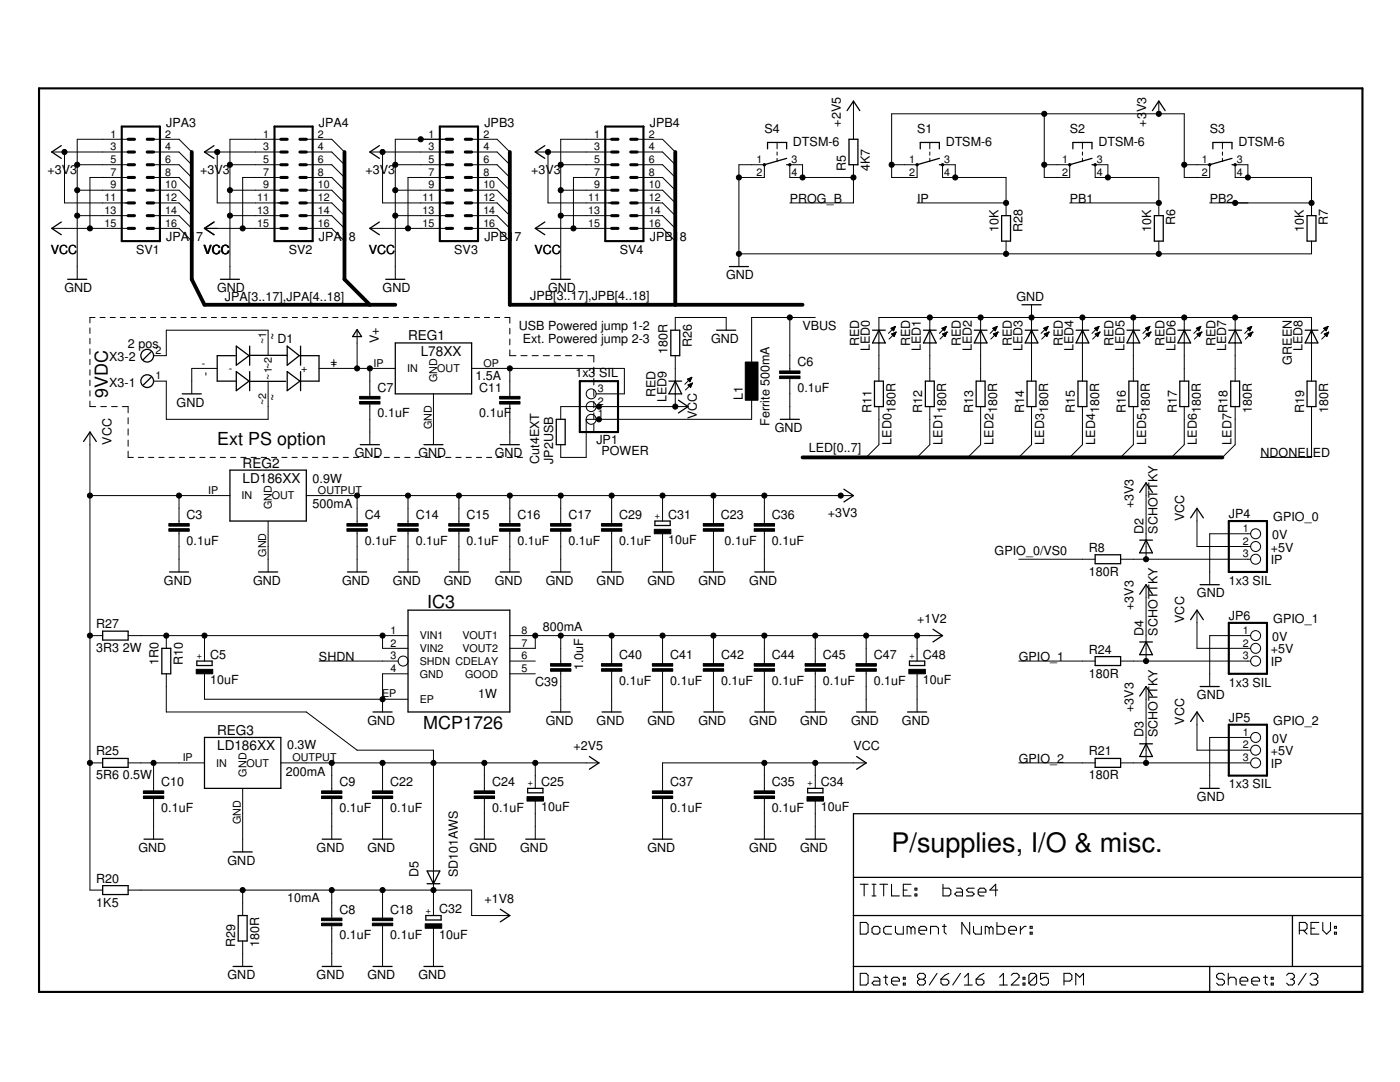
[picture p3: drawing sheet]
<svg xmlns="http://www.w3.org/2000/svg" width="279mm" height="216mm" viewBox="0 0 279 216" stroke-linecap="round" stroke-linejoin="round" font-family="sans-serif">
<defs><g id="words">
<text font-size="5.4" x="177.9" y="170">P/supplies, I/O &amp; misc.</text>
<g font-size="3.6">
<text x="21.5" y="79.3" transform="rotate(-90 21.5 79.3)">9VDC</text>
<text x="43.3" y="88.7">Ext PS option</text>
<text x="85.2" y="121.2">IC3</text>
<text x="84.5" y="145.4">MCP1726</text>
</g>
<g font-size="2.7">
<text x="81.4" y="67.9">REG1</text>
<text x="84" y="71">L78XX</text>
<text x="48.4" y="93.3">REG2</text>
<text x="48.4" y="96.4">LD186XX</text>
<text x="43.3" y="146.6">REG3</text>
<text x="43.3" y="149.7">LD186XX</text>
</g>
<g font-size="2.5">
<text x="228.7" y="22.4" transform="rotate(-90 228.7 22.4)">V3</text>
<text x="33.2" y="25.3">JPA3</text>
<text x="63.7" y="25.3">JPA4</text>
<text x="96.7" y="25.3">JPB3</text>
<text x="129.7" y="25.3">JPB4</text>
<text x="152.5" y="26.5">S4</text>
<text x="158.3" y="29.1">DTSM-6</text>
<text x="167.8" y="25.3" transform="rotate(-90 167.8 25.3)">+2V5</text>
<text x="183" y="26.5">S1</text>
<text x="188.7" y="29.1">DTSM-6</text>
<text x="213.5" y="26.5">S2</text>
<text x="219.2" y="29.1">DTSM-6</text>
<text x="228.7" y="25.3" transform="rotate(-90 228.7 25.3)">+3</text>
<text x="241.4" y="26.5">S3</text>
<text x="247.1" y="29.1">DTSM-6</text>
<text x="9.5" y="34.7">+3V3</text>
<text x="40" y="34.7">+3V3</text>
<text x="73" y="34.7">+3V3</text>
<text x="106" y="34.7">+3V3</text>
<text x="168.8" y="34.1" transform="rotate(-90 168.8 34.1)">R5</text>
<text x="173.6" y="34.1" transform="rotate(-90 173.6 34.1)">4K7</text>
<text x="157.6" y="40.5">PROG_B</text>
<text x="183" y="40.5">IP</text>
<text x="213.5" y="40.5">PB1</text>
<text x="241.4" y="40.5">PB2</text>
<text x="199.3" y="46.2" transform="rotate(-90 199.3 46.2)">10K</text>
<text x="204.1" y="46.4" transform="rotate(-90 204.1 46.4)">R28</text>
<text x="229.7" y="46.2" transform="rotate(-90 229.7 46.2)">10K</text>
<text x="234.5" y="45" transform="rotate(-90 234.5 45)">R6</text>
<text x="260.2" y="46.2" transform="rotate(-90 260.2 46.2)">10K</text>
<text x="265" y="45" transform="rotate(-90 265 45)">R7</text>
<text x="10.1" y="50.7">VCC</text>
<text x="27.2" y="50.7">SV1</text>
<text x="33.2" y="48.1">JPA17</text>
<text x="40.6" y="50.7">VCC</text>
<text x="57.6" y="50.7">SV2</text>
<text x="63.7" y="48.1">JPA18</text>
<text x="73.6" y="50.7">VCC</text>
<text x="90.7" y="50.7">SV3</text>
<text x="96.7" y="48.1">JPB17</text>
<text x="106.6" y="50.7">VCC</text>
<text x="123.7" y="50.7">SV4</text>
<text x="129.7" y="48.1">JPB18</text>
<text x="12.9" y="58.3">GND</text>
<text x="43.3" y="58.3">GND</text>
<text x="76.4" y="58.3">GND</text>
<text x="105.8" y="59.8">JPB[3..17],JPB[4..18]</text>
<text x="109.4" y="58.3">GND</text>
<text x="144.9" y="55.7">GND</text>
<text x="44.9" y="60">JPA[3..17],JPA[4..18]</text>
<text x="103.5" y="65.9">USB Powered jump 1-2</text>
<text x="160.2" y="65.9">VBUS</text>
<text x="202.9" y="60">GND</text>
<text x="25.5" y="69.4">2 pos</text>
<text x="55.3" y="67.9" transform="rotate(-90 55.3 67.9)">~</text>
<text x="55.4" y="68.4">D1</text>
<text x="75.6" y="68.4" transform="rotate(-90 75.6 68.4)">V+</text>
<text x="104.3" y="68.4">Ext. Powered jump 2-3</text>
<text x="133.2" y="70.6" transform="rotate(-90 133.2 70.6)">180R</text>
<text x="138" y="69.2" transform="rotate(-90 138 69.2)">R26</text>
<text x="141.9" y="68.4">GND</text>
<text x="171.5" y="69.1" transform="rotate(-90 171.5 69.1)">RED</text>
<text x="173.6" y="70.1" transform="rotate(-90 173.6 70.1)">LED0</text>
<text x="181.6" y="69.1" transform="rotate(-90 181.6 69.1)">RED</text>
<text x="183.8" y="70.1" transform="rotate(-90 183.8 70.1)">LED1</text>
<text x="191.8" y="69.1" transform="rotate(-90 191.8 69.1)">RED</text>
<text x="193.9" y="70.1" transform="rotate(-90 193.9 70.1)">LED2</text>
<text x="201.9" y="69.1" transform="rotate(-90 201.9 69.1)">RED</text>
<text x="204.1" y="70.1" transform="rotate(-90 204.1 70.1)">LED3</text>
<text x="212.1" y="69.1" transform="rotate(-90 212.1 69.1)">RED</text>
<text x="214.3" y="70.1" transform="rotate(-90 214.3 70.1)">LED4</text>
<text x="222.3" y="69.1" transform="rotate(-90 222.3 69.1)">RED</text>
<text x="224.4" y="70.1" transform="rotate(-90 224.4 70.1)">LED5</text>
<text x="232.4" y="69.1" transform="rotate(-90 232.4 69.1)">RED</text>
<text x="234.6" y="70.1" transform="rotate(-90 234.6 70.1)">LED6</text>
<text x="242.6" y="69.1" transform="rotate(-90 242.6 69.1)">RED</text>
<text x="244.7" y="70.1" transform="rotate(-90 244.7 70.1)">LED7</text>
<text x="260" y="70.1" transform="rotate(-90 260 70.1)">LED8</text>
<text x="21.8" y="77.2">X3-1</text>
<text x="21.8" y="72.1">X3-2</text>
<text x="41.8" y="75" transform="rotate(-90 41.8 75)">-</text>
<text x="67.2" y="73" transform="rotate(-90 67.2 73)">+</text>
<text x="94.9" y="75.8">1.5A</text>
<text x="114.8" y="75.3">1x3 SIL</text>
<text x="159.1" y="73.1">C6</text>
<text x="257.8" y="72.7" transform="rotate(-90 257.8 72.7)">GREEN</text>
<text x="35.3" y="81.1">GND</text>
<text x="55.3" y="80.1" transform="rotate(-90 55.3 80.1)">~</text>
<text x="75.3" y="83.3">0.1uF</text>
<text x="75.3" y="78.2">C7</text>
<text x="95.7" y="83.3">0.1uF</text>
<text x="95.7" y="78.2">C11</text>
<text x="130.8" y="79.3" transform="rotate(-90 130.8 79.3)">RED</text>
<text x="133" y="80.3" transform="rotate(-90 133 80.3)">LED9</text>
<text x="139.1" y="83.7" transform="rotate(-90 139.1 83.7)">VCC</text>
<text x="148.2" y="79.9" transform="rotate(-90 148.2 79.9)">L1</text>
<text x="159.1" y="78.2">0.1uF</text>
<text x="173.9" y="82.4" transform="rotate(-90 173.9 82.4)">R11</text>
<text x="178.7" y="82.4" transform="rotate(-90 178.7 82.4)">180R</text>
<text x="184.1" y="82.4" transform="rotate(-90 184.1 82.4)">R12</text>
<text x="188.9" y="82.4" transform="rotate(-90 188.9 82.4)">180R</text>
<text x="194.2" y="82.4" transform="rotate(-90 194.2 82.4)">R13</text>
<text x="199" y="82.4" transform="rotate(-90 199 82.4)">180R</text>
<text x="204.4" y="82.4" transform="rotate(-90 204.4 82.4)">R14</text>
<text x="209.2" y="82.4" transform="rotate(-90 209.2 82.4)">180R</text>
<text x="214.5" y="82.4" transform="rotate(-90 214.5 82.4)">R15</text>
<text x="219.3" y="82.4" transform="rotate(-90 219.3 82.4)">180R</text>
<text x="224.7" y="82.4" transform="rotate(-90 224.7 82.4)">R16</text>
<text x="229.5" y="82.4" transform="rotate(-90 229.5 82.4)">180R</text>
<text x="234.8" y="82.4" transform="rotate(-90 234.8 82.4)">R17</text>
<text x="239.6" y="82.4" transform="rotate(-90 239.6 82.4)">180R</text>
<text x="245" y="82.4" transform="rotate(-90 245 82.4)">R18</text>
<text x="249.8" y="82.4" transform="rotate(-90 249.8 82.4)">180R</text>
<text x="260.2" y="82.4" transform="rotate(-90 260.2 82.4)">R19</text>
<text x="265" y="82.4" transform="rotate(-90 265 82.4)">180R</text>
<text x="22.3" y="88.7" transform="rotate(-90 22.3 88.7)">VCC</text>
<text x="119" y="88.6">JP1</text>
<text x="153.6" y="84.9" transform="rotate(-90 153.6 84.9)">Ferrite 500mA</text>
<text x="154.6" y="86.2">GND</text>
<text x="177.9" y="88.7" transform="rotate(-90 177.9 88.7)">LED0</text>
<text x="188.1" y="88.7" transform="rotate(-90 188.1 88.7)">LED1</text>
<text x="198.3" y="88.7" transform="rotate(-90 198.3 88.7)">LED2</text>
<text x="208.4" y="88.7" transform="rotate(-90 208.4 88.7)">LED3</text>
<text x="218.6" y="88.7" transform="rotate(-90 218.6 88.7)">LED4</text>
<text x="228.7" y="88.7" transform="rotate(-90 228.7 88.7)">LED5</text>
<text x="238.9" y="88.7" transform="rotate(-90 238.9 88.7)">LED6</text>
<text x="245.7" y="88.7" transform="rotate(-90 245.7 88.7)">LED7</text>
<text x="70.8" y="91.3">GND</text>
<text x="83.5" y="91.3">GND</text>
<text x="98.7" y="91.3">GND</text>
<text x="107.6" y="92.5" transform="rotate(-90 107.6 92.5)">Cut4EXT</text>
<text x="110.4" y="92.5" transform="rotate(-90 110.4 92.5)">JP2USB</text>
<text x="120" y="90.8">POWER</text>
<text x="161.4" y="90.3">LED[0..7]</text>
<text x="251.6" y="91.3">NDONELED</text>
<text x="62.4" y="101.4">500mA</text>
<text x="62.4" y="96.4">0.9W</text>
<text x="226.2" y="101.4" transform="rotate(-90 226.2 101.4)">+3V3</text>
<text x="37.2" y="103.6">C3</text>
<text x="72.8" y="103.6">C4</text>
<text x="83" y="103.6">C14</text>
<text x="93.1" y="103.6">C15</text>
<text x="103.3" y="103.6">C16</text>
<text x="113.4" y="103.6">C17</text>
<text x="123.6" y="103.6">C29</text>
<text x="133.4" y="103.5">C31</text>
<text x="143.9" y="103.6">C23</text>
<text x="154.1" y="103.6">C36</text>
<text x="165.2" y="103.2">+3V3</text>
<text x="228.2" y="106.5" transform="rotate(-90 228.2 106.5)">D2</text>
<text x="231" y="106.5" transform="rotate(-90 231 106.5)">SCHOTTKY</text>
<text x="236.3" y="104" transform="rotate(-90 236.3 104)">VCC</text>
<text x="245.2" y="103.3">JP4</text>
<text x="253.9" y="107.5">0V</text>
<text x="254.1" y="104">GPIO_0</text>
<text x="37.2" y="108.7">0.1uF</text>
<text x="72.8" y="108.7">0.1uF</text>
<text x="83" y="108.7">0.1uF</text>
<text x="93.1" y="108.7">0.1uF</text>
<text x="103.3" y="108.7">0.1uF</text>
<text x="113.4" y="108.7">0.1uF</text>
<text x="123.6" y="108.7">0.1uF</text>
<text x="133.4" y="108.6">10uF</text>
<text x="144.6" y="108.7">0.1uF</text>
<text x="154.1" y="108.7">0.1uF</text>
<text x="198.5" y="110.8">GPIO_0/VS0</text>
<text x="217.3" y="110.1">R8</text>
<text x="253.6" y="110.1">+5V</text>
<text x="253.6" y="112.6">IP</text>
<text x="32.7" y="116.7">GND</text>
<text x="50.5" y="116.7">GND</text>
<text x="68.3" y="116.7">GND</text>
<text x="78.4" y="116.7">GND</text>
<text x="88.6" y="116.7">GND</text>
<text x="98.7" y="116.7">GND</text>
<text x="108.9" y="116.7">GND</text>
<text x="119.1" y="116.7">GND</text>
<text x="129.2" y="116.7">GND</text>
<text x="139.4" y="116.7">GND</text>
<text x="149.5" y="116.7">GND</text>
<text x="217.3" y="114.9">180R</text>
<text x="238.9" y="119.2">GND</text>
<text x="245.2" y="116.7">1x3 SIL</text>
<text x="19.2" y="125.3">R27</text>
<text x="108.4" y="125.8">800mA</text>
<text x="183" y="124.3">+1V2</text>
<text x="226.2" y="121.7" transform="rotate(-90 226.2 121.7)">+3V3</text>
<text x="236.3" y="124.3" transform="rotate(-90 236.3 124.3)">VCC</text>
<text x="245.2" y="123.7">JP6</text>
<text x="254.1" y="124.3">GPIO_1</text>
<text x="19.2" y="130.1">3R3</text>
<text x="24.5" y="130.1">2W</text>
<text x="41.9" y="131.4">C5</text>
<text x="63.7" y="131.9">SHDN</text>
<text x="123.6" y="131.5">C40</text>
<text x="133.7" y="131.5">C41</text>
<text x="143.9" y="131.5">C42</text>
<text x="154.1" y="131.5">C44</text>
<text x="164.2" y="131.5">C45</text>
<text x="174.4" y="131.5">C47</text>
<text x="184.2" y="131.4">C48</text>
<text x="203.3" y="131.9">GPIO_1</text>
<text x="217.3" y="130.4">R24</text>
<text x="228.2" y="126.8" transform="rotate(-90 228.2 126.8)">D4</text>
<text x="231" y="126.8" transform="rotate(-90 231 126.8)">SCHOTTKY</text>
<text x="253.6" y="130.4">+5V</text>
<text x="253.9" y="127.8">0V</text>
<text x="31.7" y="132.7" transform="rotate(-90 31.7 132.7)">1R0</text>
<text x="36.5" y="132.7" transform="rotate(-90 36.5 132.7)">R10</text>
<text x="41.9" y="136.5">10uF</text>
<text x="106.8" y="136.9">C39</text>
<text x="116.4" y="133.7" transform="rotate(-90 116.4 133.7)">1.0uF</text>
<text x="123.6" y="136.6">0.1uF</text>
<text x="133.7" y="136.6">0.1uF</text>
<text x="143.9" y="136.6">0.1uF</text>
<text x="154.1" y="136.6">0.1uF</text>
<text x="164.2" y="136.6">0.1uF</text>
<text x="174.4" y="136.6">0.1uF</text>
<text x="184.2" y="136.5">10uF</text>
<text x="217.3" y="135.2">180R</text>
<text x="245.2" y="137">1x3 SIL</text>
<text x="253.6" y="132.9">IP</text>
<text x="95.4" y="139.3">1W</text>
<text x="226.2" y="142.1" transform="rotate(-90 226.2 142.1)">+3V3</text>
<text x="238.9" y="139.5">GND</text>
<text x="245.2" y="144">JP5</text>
<text x="57.3" y="149.4">0.3W</text>
<text x="73.3" y="144.6">GND</text>
<text x="108.9" y="144.6">GND</text>
<text x="114.4" y="149.7">+2V5</text>
<text x="119.1" y="144.6">GND</text>
<text x="129.2" y="144.6">GND</text>
<text x="139.4" y="144.6">GND</text>
<text x="149.5" y="144.6">GND</text>
<text x="159.7" y="144.6">GND</text>
<text x="169.9" y="144.6">GND</text>
<text x="170.3" y="149.7">VCC</text>
<text x="180" y="144.6">GND</text>
<text x="228.2" y="147.1" transform="rotate(-90 228.2 147.1)">D3</text>
<text x="231" y="147.1" transform="rotate(-90 231 147.1)">SCHOTTKY</text>
<text x="236.3" y="144.6" transform="rotate(-90 236.3 144.6)">VCC</text>
<text x="253.9" y="148.2">0V</text>
<text x="254.1" y="144.6">GPIO_2</text>
<text x="19.2" y="155.5">5R6</text>
<text x="19.2" y="150.7">R25</text>
<text x="24.5" y="155.5">0.5W</text>
<text x="57.1" y="154.8">200mA</text>
<text x="203.3" y="152.2">GPIO_2</text>
<text x="217.3" y="155.5">180R</text>
<text x="217.3" y="150.7">R21</text>
<text x="253.6" y="150.7">+5V</text>
<text x="253.6" y="153.2">IP</text>
<text x="32.2" y="162">0.1uF</text>
<text x="32.2" y="156.9">C10</text>
<text x="67.7" y="162">0.1uF</text>
<text x="67.7" y="156.9">C9</text>
<text x="77.9" y="162">0.1uF</text>
<text x="77.9" y="156.9">C22</text>
<text x="98.2" y="162">0.1uF</text>
<text x="98.2" y="156.9">C24</text>
<text x="108" y="161.9">10uF</text>
<text x="108" y="156.8">C25</text>
<text x="133.7" y="162">0.1uF</text>
<text x="133.7" y="156.9">C37</text>
<text x="154.1" y="162">0.1uF</text>
<text x="154.1" y="156.9">C35</text>
<text x="163.8" y="161.9">10uF</text>
<text x="163.8" y="156.8">C34</text>
<text x="238.9" y="159.8">GND</text>
<text x="245.2" y="157.3">1x3 SIL</text>
<text x="27.6" y="170">GND</text>
<text x="45.4" y="172.5">GND</text>
<text x="63.2" y="170">GND</text>
<text x="73.3" y="170">GND</text>
<text x="93.7" y="170">GND</text>
<text x="103.8" y="170">GND</text>
<text x="129.2" y="170">GND</text>
<text x="149.5" y="170">GND</text>
<text x="159.7" y="170">GND</text>
<text x="19.2" y="176.1">R20</text>
<text x="57.3" y="179.9">10mA</text>
<text x="83.5" y="175.1" transform="rotate(-90 83.5 175.1)">D5</text>
<text x="91.4" y="175.1" transform="rotate(-90 91.4 175.1)">SD101AWS</text>
<text x="19.2" y="180.9">1K5</text>
<text x="67.7" y="182.3">C8</text>
<text x="77.9" y="182.3">C18</text>
<text x="87.7" y="182.2">C32</text>
<text x="96.7" y="180.2">+1V8</text>
<text x="46.9" y="189" transform="rotate(-90 46.9 189)">R29</text>
<text x="51.7" y="189" transform="rotate(-90 51.7 189)">180R</text>
<text x="67.7" y="187.4">0.1uF</text>
<text x="77.9" y="187.4">0.1uF</text>
<text x="87.7" y="187.3">10uF</text>
<text x="45.4" y="195.4">GND</text>
<text x="63.2" y="195.4">GND</text>
<text x="73.3" y="195.4">GND</text>
<text x="83.5" y="195.4">GND</text>
</g>
<g font-size="2.1">
<text x="22" y="27.4">1</text>
<text x="22" y="30">3</text>
<text x="33" y="27.4">2</text>
<text x="33" y="30">4</text>
<text x="52.5" y="27.4">1</text>
<text x="52.5" y="30">3</text>
<text x="63.5" y="27.4">2</text>
<text x="63.5" y="30">4</text>
<text x="85.5" y="27.4">1</text>
<text x="85.5" y="30">3</text>
<text x="96.5" y="27.4">2</text>
<text x="96.5" y="30">4</text>
<text x="118.5" y="27.4">1</text>
<text x="118.5" y="30">3</text>
<text x="129.5" y="27.4">2</text>
<text x="129.5" y="30">4</text>
<text x="22" y="32.5">5</text>
<text x="22" y="35.1">7</text>
<text x="33" y="32.5">6</text>
<text x="33" y="35.1">8</text>
<text x="52.5" y="32.5">5</text>
<text x="52.5" y="35.1">7</text>
<text x="63.5" y="32.5">6</text>
<text x="63.5" y="35.1">8</text>
<text x="85.5" y="32.5">5</text>
<text x="85.5" y="35.1">7</text>
<text x="96.5" y="32.5">6</text>
<text x="96.5" y="35.1">8</text>
<text x="118.5" y="32.5">5</text>
<text x="118.5" y="35.1">7</text>
<text x="129.5" y="32.5">6</text>
<text x="129.5" y="35.1">8</text>
<text x="151" y="32.5">1</text>
<text x="151" y="35.1">2</text>
<text x="158" y="32.5">3</text>
<text x="158" y="35.1">4</text>
<text x="181.5" y="32.5">1</text>
<text x="181.5" y="35.1">2</text>
<text x="188.5" y="32.5">3</text>
<text x="188.5" y="35.1">4</text>
<text x="211.9" y="32.5">1</text>
<text x="211.9" y="35.1">2</text>
<text x="218.9" y="32.5">3</text>
<text x="218.9" y="35.1">4</text>
<text x="239.9" y="32.5">1</text>
<text x="239.9" y="35.1">2</text>
<text x="246.9" y="32.5">3</text>
<text x="246.9" y="35.1">4</text>
<text x="20.9" y="40.1">11</text>
<text x="22" y="37.6">9</text>
<text x="33" y="37.6">10</text>
<text x="33" y="40.1">12</text>
<text x="51.3" y="40.1">11</text>
<text x="52.5" y="37.6">9</text>
<text x="63.5" y="37.6">10</text>
<text x="63.5" y="40.1">12</text>
<text x="84.3" y="40.1">11</text>
<text x="85.5" y="37.6">9</text>
<text x="96.5" y="37.6">10</text>
<text x="96.5" y="40.1">12</text>
<text x="117.4" y="40.1">11</text>
<text x="118.5" y="37.6">9</text>
<text x="129.5" y="37.6">10</text>
<text x="129.5" y="40.1">12</text>
<text x="20.9" y="42.7">13</text>
<text x="20.9" y="45.2">15</text>
<text x="33" y="42.7">14</text>
<text x="33" y="45.2">16</text>
<text x="51.3" y="42.7">13</text>
<text x="51.3" y="45.2">15</text>
<text x="63.5" y="42.7">14</text>
<text x="63.5" y="45.2">16</text>
<text x="84.3" y="42.7">13</text>
<text x="84.3" y="45.2">15</text>
<text x="96.5" y="42.7">14</text>
<text x="96.5" y="45.2">16</text>
<text x="117.4" y="42.7">13</text>
<text x="117.4" y="45.2">15</text>
<text x="129.5" y="42.7">14</text>
<text x="129.5" y="45.2">16</text>
<text x="31" y="70.6">2</text>
<text x="53.1" y="68.6" transform="rotate(-90 53.1 68.6)">~1</text>
<text x="31" y="75.7">1</text>
<text x="40.3" y="73.1">-</text>
<text x="45.7" y="74.3">-</text>
<text x="54.3" y="75.7" transform="rotate(-90 54.3 75.7)">~1~2</text>
<text x="60.1" y="74.3">+</text>
<text x="66" y="73.1">+</text>
<text x="74.5" y="73.1">IP</text>
<text x="81.2" y="74.3">IN</text>
<text x="87.3" y="74.3">OUT</text>
<text x="87.3" y="76.2" transform="rotate(-90 87.3 76.2)">GND</text>
<text x="96.5" y="73.1">OP</text>
<text x="53.1" y="80.8" transform="rotate(-90 53.1 80.8)">~2</text>
<text x="119.3" y="83.3">1</text>
<text x="119.3" y="80.8">2</text>
<text x="119.3" y="78.2">3</text>
<text x="86.2" y="85.7" transform="rotate(-90 86.2 85.7)">GND</text>
<text x="41.5" y="98.5">IP</text>
<text x="48.2" y="99.7">IN</text>
<text x="54.3" y="99.7">OUT</text>
<text x="54.3" y="101.6" transform="rotate(-90 54.3 101.6)">GND</text>
<text x="63.5" y="98.5">OUTPUT</text>
<text x="248.1" y="106.2">1</text>
<text x="53.1" y="111.1" transform="rotate(-90 53.1 111.1)">GND</text>
<text x="248.1" y="108.7">2</text>
<text x="248.1" y="111.2">3</text>
<text x="77.9" y="126.5">1</text>
<text x="77.9" y="129">2</text>
<text x="77.9" y="131.6">3</text>
<text x="83.8" y="127.6">VIN1</text>
<text x="83.8" y="130.1">VIN2</text>
<text x="92.3" y="130.1">VOUT2</text>
<text x="92.3" y="127.6">VOUT1</text>
<text x="104.1" y="131.6">6</text>
<text x="104.1" y="129">7</text>
<text x="104.1" y="126.5">8</text>
<text x="248.1" y="126.5">1</text>
<text x="248.1" y="129">2</text>
<text x="248.1" y="131.6">3</text>
<text x="77.9" y="134.1">4</text>
<text x="83.8" y="132.7">SHDN CDELAY</text>
<text x="83.8" y="135.2">GND</text>
<text x="92.9" y="135.2">GOOD</text>
<text x="104.1" y="134.1">5</text>
<text x="76.3" y="139.2">EP</text>
<text x="83.8" y="140.3">EP</text>
<text x="248.1" y="146.8">1</text>
<text x="248.1" y="149.3">2</text>
<text x="36.5" y="151.9">IP</text>
<text x="43.1" y="153">IN</text>
<text x="49.2" y="153">OUT</text>
<text x="49.2" y="155" transform="rotate(-90 49.2 155)">GND</text>
<text x="58.4" y="151.9">OUTPUT</text>
<text x="248.1" y="151.9">3</text>
<text x="48.1" y="164.4" transform="rotate(-90 48.1 164.4)">GND</text>
</g>
<g font-size="1.8">
<text x="131.6" y="103.6" transform="rotate(-90 131.6 103.6)">+</text>
<text x="40.2" y="131.5" transform="rotate(-90 40.2 131.5)">+</text>
<text x="182.4" y="131.5" transform="rotate(-90 182.4 131.5)">+</text>
<text x="106.2" y="156.9" transform="rotate(-90 106.2 156.9)">+</text>
<text x="162.1" y="156.9" transform="rotate(-90 162.1 156.9)">+</text>
<text x="85.9" y="182.3" transform="rotate(-90 85.9 182.3)">+</text>
</g>
</g></defs>
<g fill="#000" stroke="#000" stroke-width=".2">
<path d="M10.3 30.3h2.6zM12.9 30.3h7.6zM12.9 30.3v10.2zM15.4 27.8h5.1zM15.4 27.8v5.1zM15.4 32.9h5.1zM15.4 32.9v5.1zM15.4 38h5.1zM17.9 35.4h2.6zM20.5 27.8h5.1zM20.5 30.3h5.1zM20.5 32.9h5.1z"/>
<path d="M20.5 35.4h5.1zM20.5 38h5.1zM30.6 27.8h5.1zM30.6 30.3h5.1zM30.6 32.9h5.1zM30.6 35.4h5.1zM30.6 38h5.1zM35.7 27.8l2.6 2.5zM35.7 30.3l2.6 2.6zM35.7 32.9l2.6 2.5zM35.7 35.4l2.6 2.6zM35.7 38l2.6 2.5z"/>
<path d="M40.8 30.3h2.5zM43.3 30.3h7.7zM43.3 30.3v10.2zM45.9 32.9v5.1zM45.9 27.8v5.1zM45.9 27.8h5.1zM45.9 32.9h5.1zM45.9 38h5.1zM48.4 35.4h2.6zM51 27.8h5zM51 30.3h5zM51 32.9h5z"/>
<path d="M51 35.4h5zM51 38h5zM61.1 27.8h5.1zM61.1 30.3h5.1zM61.1 32.9h5.1zM61.1 35.4h5.1zM61.1 38h5.1zM66.2 27.8l2.5 2.5zM66.2 30.3l2.5 2.6zM66.2 32.9l2.5 2.5zM66.2 35.4l2.5 2.6zM66.2 38l2.5 2.5z"/>
<path d="M73.8 30.3h2.5zM76.3 30.3h7.7zM76.3 30.3v10.2zM78.9 32.9v5.1zM78.9 27.8v5.1zM78.9 27.8h5.1zM78.9 32.9h5.1zM78.9 38h5.1zM81.4 35.4v10.2zM84 27.8h5zM84 30.3h5zM84 32.9h5z"/>
<path d="M84 35.4h5zM84 38h5zM81.4 35.4h2.6zM94.1 27.8h5.1zM94.1 30.3h5.1zM94.1 32.9h5.1zM94.1 35.4h5.1zM94.1 38h5.1zM99.2 27.8l2.5 2.5zM99.2 30.3l2.5 2.6zM99.2 32.9l2.5 2.5zM99.2 35.4l2.5 2.6z"/>
<path d="M99.2 38l2.5 2.5zM106.8 30.3h2.6zM109.4 30.3h7.6zM109.4 30.3v10.2zM111.9 32.9v5.1zM111.9 27.8v5.1zM111.9 27.8h5.1zM111.9 32.9h5.1zM111.9 38h5.1zM114.4 35.4h2.6zM117 27.8h5.1zM117 30.3h5.1z"/>
<path d="M117 32.9h5.1zM117 35.4h5.1zM117 38h5.1zM127.1 27.8h5.1zM127.1 30.3h5.1zM127.1 32.9h5.1zM127.1 35.4h5.1zM127.1 38h5.1zM132.2 27.8l2.6 2.5zM132.2 30.3l2.6 2.6zM132.2 32.9l2.6 2.5zM132.2 35.4l2.6 2.6z"/>
<path d="M132.2 38l2.6 2.5zM147.5 32.9v2.5zM147.5 35.4v15.3zM150 32.9h2.5zM150 35.4h2.5zM147.5 32.9h2.5zM147.5 35.4h2.5zM152.5 32.9v2.5zM155.1 30.3v.7zM155.1 31.6v.6zM155.1 28.4v1.3zM157.6 32.9v2.5z"/>
<path d="M157.6 32.9h2.6zM157.6 35.4h2.6zM160.2 32.9v2.5zM160.2 35.4h10.1zM170.3 25.3v2.5zM170.3 32.9v2.5zM170.3 20.2v2.5zM170.3 35.4v5.1zM170.3 22.7v2.6zM177.9 32.9v2.5zM177.9 35.4h2.6zM177.9 22.7v10.2z"/>
<path d="M180.5 32.9h2.5zM180.5 35.4h2.5zM177.9 32.9h2.6zM183 32.9v2.5zM185.6 30.3v.7zM185.6 31.6v.6zM185.6 28.4v1.3zM188.1 32.9v2.5zM188.1 32.9h2.5zM188.1 35.4h2.5zM190.6 32.9v2.5zM190.6 35.4h10.2z"/>
<path d="M177.9 22.7h30.5zM208.4 32.9v2.5zM208.4 35.4h2.5zM208.4 22.7v10.2zM210.9 32.9h2.6zM210.9 35.4h2.6zM208.4 32.9h2.5zM213.5 32.9v2.5zM216 30.3v.7zM216 31.6v.6zM216 28.4v1.3zM218.6 32.9v2.5z"/>
<path d="M218.6 32.9h2.5zM218.6 35.4h2.5zM221.1 32.9v2.5zM231.3 20.2v2.5zM208.4 22.7h22.9zM221.1 35.4h10.2zM236.3 32.9v2.5zM236.3 35.4h2.6zM236.3 22.7v10.2zM231.3 22.7h5zM238.9 32.9h2.5zM238.9 35.4h2.5z"/>
<path d="M236.3 32.9h2.6zM241.4 32.9v2.5zM244 30.3v.7zM244 31.6v.6zM244 28.4v1.3zM246.5 32.9v2.5zM246.5 32.9h2.5zM246.5 35.4h2.5zM249 32.9v2.5zM249 35.4h12.7zM10.3 45.6h2.6zM12.9 40.5h7.6z"/>
<path d="M12.9 45.6h5zM15.4 53.2v2.5zM15.4 38v5zM15.4 43h5.1zM15.4 43v10.2zM17.9 45.6h2.6zM17.9 35.4v10.2zM20.5 40.5h5.1zM20.5 43h5.1zM20.5 45.6h5.1zM24.9 40.5h.7zM30.6 40.5h5.1z"/>
<path d="M30.6 43h5.1zM30.6 45.6h5.1zM35.7 40.5l2.6 2.5zM35.7 43l2.6 2.6zM35.7 45.6l2.6 2.5zM40.8 45.6h2.5zM43.3 40.5h7.7zM43.3 45.6h5.1zM45.9 53.2v2.5zM45.9 43v10.2zM45.9 38v5zM45.9 43h5.1z"/>
<path d="M48.4 35.4v10.2zM48.4 45.6h2.6zM51 40.5h5zM51 43h5zM51 45.6h5zM55.4 40.5h.6zM61.1 40.5h5.1zM61.1 43h5.1zM61.1 45.6h5.1zM66.2 40.5l2.5 2.5zM66.2 43l2.5 2.6zM66.2 45.6l2.5 2.5z"/>
<path d="M73.8 45.6h2.5zM76.3 40.5h7.7zM76.3 45.6h5.1zM78.9 53.2v2.5zM78.9 43v10.2zM78.9 38v5zM78.9 43h5.1zM81.4 45.6h2.6zM84 40.5h5zM84 43h5zM84 45.6h5zM88.4 40.5h.6z"/>
<path d="M94.1 40.5h5.1zM94.1 43h5.1zM94.1 45.6h5.1zM99.2 40.5l2.5 2.5zM99.2 43l2.5 2.6zM99.2 45.6l2.5 2.5zM106.8 45.6h2.6zM109.4 40.5h7.6zM109.4 45.6h5zM111.9 53.2v2.5zM111.9 43v10.2zM111.9 38v5z"/>
<path d="M111.9 43h5.1zM114.4 45.6h2.6zM114.4 35.4v10.2zM117 40.5h5.1zM117 43h5.1zM117 45.6h5.1zM121.4 40.5h.7zM127.1 40.5h5.1zM127.1 43h5.1zM127.1 45.6h5.1zM132.2 40.5l2.6 2.5zM132.2 43l2.6 2.6z"/>
<path d="M132.2 45.6l2.6 2.5zM147.5 50.7v2.5zM147.5 50.7h53.3zM157.6 40.5h12.7zM200.8 48.1v2.6zM200.8 40.5v2.5zM200.8 50.7h30.5zM200.8 35.4v5.1zM183 40.5h17.8zM213.5 40.5h17.8zM231.3 48.1v2.6zM231.3 40.5v2.5z"/>
<path d="M231.3 50.7h30.4zM231.3 35.4v5.1zM241.4 40.5h5.1zM246.5 40.5h15.2zM246.5 40.5h2.5zM261.7 48.1v2.6zM261.7 40.5v2.5zM261.7 35.4v5.1zM17.9 78v1zM17.9 75.9v1zM17.9 73.8v1.1zM17.9 71.7v1.1z"/>
<path d="M17.9 69.6v1.1zM17.9 67.5v1.1zM17.9 65.4v1.1zM17.9 63.4v1zM17.9 63.4h1.1zM20 63.4h1zM22 63.4h1zM24 63.4h1zM26 63.4h1.1zM28 63.4h1.1zM30.1 63.4h1zM32.1 63.4h1z"/>
<path d="M30.6 76.1h2.6zM30.6 71h2.6zM33.2 65.9v5.1zM33.2 76.1v7.6zM34.1 63.4h1zM36.1 63.4h1zM38.1 63.4h1.1zM38.3 73.5h5zM38.3 76.1v2.5zM38.3 73.5v2.6zM40.2 63.4h1zM42.2 63.4h1z"/>
<path d="M44.2 63.4h1zM46.2 63.4h1zM48.2 63.4h1.1zM50.2 63.4h1.1zM52.3 63.4h1zM53.5 65.9v5.1zM33.2 65.9h20.3zM54.3 63.4h1zM56.3 63.4h1zM58.3 63.4h1.1zM60.3 63.4h1.1zM62.4 63.4h1z"/>
<path d="M64.4 63.4h1zM66.4 63.4h1zM68.4 63.4h1zM63.7 73.5h5zM70.4 63.4h1.1zM71.3 65.9v2.5zM68.7 73.5h2.6zM71.3 68.4v5.1zM72.5 63.4h1zM73.8 76.1v2.5zM73.8 78.6v.5zM73.8 73.5h5.1z"/>
<path d="M73.8 73.5v2.6zM71.3 73.5h2.5zM74.5 63.4h1zM76.5 63.4h1zM78.5 63.4h1zM80.5 63.4h1.1zM82.5 63.4h1.1zM84.6 63.4h1zM86.6 63.4h1zM88.6 63.4h1zM90.6 63.4h1.1zM92.6 63.4h1.1z"/>
<path d="M94.7 63.4h1zM96.7 63.4h1zM98.7 63.4h1zM94.1 73.5h5.1zM100.7 63.4h1zM101.7 63.4v1.1zM101.7 65.5v1.2zM101.7 67.6v1.2zM101.7 69.8v1.2zM101.7 71h1.3zM101.7 76.1v2.5zM101.7 78.6v.5z"/>
<path d="M101.7 73.5v2.6zM99.2 73.5h2.5zM104 71h1.2zM106.2 71h1.2zM108.4 71h1.2zM110.6 71h1.2zM112.9 71h1.2zM115.1 71h1.2zM117.3 71h1.2zM118.5 71v1.2zM118.5 73.3v1.2zM118.5 75.5v1.3z"/>
<path d="M118.5 77.8v1.3zM119 78.6h.5zM101.7 73.5h22.9zM124.6 73.5v5.1zM119.5 78.6h5.1zM134.8 71v2.5zM134.8 63.4v2.5zM134.8 73.5v2.6zM134.8 76.1v2.5zM134.8 63.4h10.1zM136.7 76.7l1.4-1.4zM136.8 77.8l1.4-1.4z"/>
<path d="M137.2 75.7l.9-.4zM137.2 75.7h.7zM137.3 76.8l.9-.4zM137.3 75.8h.6zM137.4 76.9h.6zM137.4 76.8h.6zM137.4 75.9h.4zM137.4 75.6h.5zM137.5 77h.4zM137.6 76h.2zM137.6 77.1h.3zM137.7 76.6h.4z"/>
<path d="M137.2 75.7l.5 .5zM137.7 75.4h.3zM137.3 76.8l.5 .5zM138 76.5h.2zM138.1 75.3l-.4 .9zM138.2 76.4l-.4 .9zM144.9 63.4v2.5zM150 71v2.5zM150 63.4v7.6zM150 63.4h7.6zM157.6 71v2.5zM157.6 76.1v2.5z"/>
<path d="M157.6 73.5v.5zM157.6 75.5v.6zM157.6 63.4h5.1zM157.6 63.4v7.6zM175.4 73.5v2.6zM175.4 63.4v2.5zM175.4 68.4v2.6zM175.4 65.9v2.5zM175.4 63.4h10.2zM175.4 71v2.5zM178.7 65.1l-1.4 1.4zM177.4 67.7l1.4-1.4z"/>
<path d="M177.8 65.5l.9-.4zM177.9 65.6h.6zM177.9 66.7l.9-.4zM178 66.6h.7zM178 65.7h.5zM178 65.4h.6zM178.1 66.8h.5zM178.1 65.8h.3zM178.2 66.9h.4zM178.2 65.9h.2zM178.3 66.5h.4zM178.3 67h.2z"/>
<path d="M178.3 65.3h.3zM177.8 65.5l.5 .5zM177.9 66.7l.6 .5zM178.5 66.4h.3zM178.6 65.2h.1zM178.7 65.1l-.4 .9zM178.8 66.3l-.3 .9zM185.6 73.5v2.6zM185.6 63.4v2.5zM185.6 68.4v2.6zM185.6 65.9v2.5zM185.6 63.4h10.1z"/>
<path d="M185.6 71v2.5zM187.5 66.5l1.4-1.4zM187.6 67.7l1.4-1.4zM188 65.5l.9-.4zM188 65.6h.7zM188.1 66.7l.9-.4zM188.1 66.6h.7zM188.1 65.7h.5zM188.1 65.4h.6zM188.2 66.8h.6zM188.3 65.8h.3zM188.3 66.9h.4z"/>
<path d="M188.4 65.9h.1zM188.4 66.5h.5zM188.4 65.3h.4zM188.4 67h.3zM188 65.5l.5 .5zM188.1 66.7l.5 .5zM188.7 66.4h.2zM188.7 65.2h.1zM188.9 65.1l-.4 .9zM189 66.3l-.4 .9zM195.7 73.5v2.6zM195.7 63.4v2.5z"/>
<path d="M195.7 68.4v2.6zM195.7 65.9v2.5zM195.7 63.4h10.2zM195.7 71v2.5zM197.6 66.5l1.4-1.4zM197.7 67.7l1.4-1.4zM198.1 65.5l.9-.4zM198.2 65.6h.6zM198.2 66.7l.9-.4zM198.3 66.6h.7zM198.3 65.7h.5zM198.3 65.4h.6z"/>
<path d="M198.3 66.8h.6zM198.4 65.8h.3zM198.5 66.9h.4zM198.5 65.9h.2zM198.6 66.5h.4zM198.6 65.3h.3zM198.6 67h.2zM198.1 65.5l.5 .5zM198.2 66.7l.6 .5zM198.9 66.4h.2zM198.9 65.2h.1zM199 65.1l-.4 .9z"/>
<path d="M199.1 66.3l-.3 .9zM205.9 73.5v2.6zM205.9 63.4v2.5zM205.9 68.4v2.6zM205.9 65.9v2.5zM205.9 60.8v2.6zM205.9 63.4h10.1zM205.9 71v2.5zM207.8 66.5l1.4-1.4zM207.9 67.7l1.4-1.4zM208.3 65.5l.9-.4zM208.3 65.6h.7z"/>
<path d="M208.4 66.7l.9-.4zM208.4 66.6h.7zM208.4 65.7h.5zM208.5 65.4h.5zM208.5 66.8h.6zM208.6 65.8h.3zM208.6 66.9h.4zM208.7 65.9h.1zM208.7 66.5h.5zM208.7 65.3h.4zM208.8 67h.2zM208.3 65.5l.5 .5z"/>
<path d="M208.4 66.7l.5 .5zM209 66.4h.3zM209 65.2h.1zM209.2 65.1l-.4 .9zM209.3 66.3l-.4 .9zM216 73.5v2.6zM216 63.4v2.5zM216 68.4v2.6zM216 65.9v2.5zM216 63.4h10.2zM216 71v2.5zM217.9 66.5l1.4-1.4z"/>
<path d="M218.1 67.7l1.4-1.4zM218.4 65.5l.9-.4zM218.5 65.6h.7zM218.6 66.7l.9-.4zM218.6 66.6h.7zM218.6 65.7h.5zM218.6 65.4h.6zM218.7 66.8h.5zM218.7 65.8h.4zM218.8 66.9h.4zM218.8 65.9h.2zM218.9 66.5h.4z"/>
<path d="M218.9 65.3h.4zM218.9 67h.3zM218.4 65.5l.5 .5zM218.6 66.7l.5 .5zM219.2 66.4h.2zM219.2 65.2h.1zM219.3 65.1l-.4 .9zM219.5 66.3l-.4 .9zM226.2 73.5v2.6zM226.2 63.4v2.5zM226.2 68.4v2.6zM226.2 65.9v2.5z"/>
<path d="M226.2 63.4h10.1zM226.2 71v2.5zM228.1 66.5l1.4-1.4zM228.2 67.7l1.4-1.4zM228.6 65.5l.9-.4zM228.6 65.6h.7zM228.7 66.7l.9-.4zM228.8 66.6h.7zM228.8 65.7h.5zM228.8 65.4h.6zM228.8 66.8h.6zM228.9 65.8h.3z"/>
<path d="M229 66.9h.4zM229 65.9h.1zM229 66.5h.5zM229.1 65.3h.3zM229.1 67h.2zM228.6 65.5l.5 .5zM228.7 66.7l.5 .5zM229.3 66.4h.3zM229.3 65.2h.2zM229.5 65.1l-.4 .9zM229.6 66.3l-.4 .9zM236.3 73.5v2.6z"/>
<path d="M236.3 63.4v2.5zM236.3 68.4v2.6zM236.3 65.9v2.5zM236.3 63.4h10.2zM236.3 71v2.5zM238.2 66.5l1.4-1.4zM238.4 67.7l1.4-1.4zM238.8 65.5l.8-.4zM238.8 65.6h.7zM238.9 66.7l.9-.4zM238.9 66.6h.7zM238.9 65.7h.5z"/>
<path d="M238.9 65.4h.6zM239 66.8h.6zM239 65.8h.4zM239.1 66.9h.4zM239.2 65.9h.1zM239.2 66.5h.5zM239.2 67h.3zM239.2 65.3h.4zM238.8 65.5l.5 .5zM238.9 66.7l.5 .5zM239.5 66.4h.2zM239.5 65.2h.1z"/>
<path d="M239.6 65.1l-.3 .9zM239.8 66.3l-.4 .9zM246.5 73.5v2.6zM246.5 63.4v2.5zM246.5 68.4v2.6zM246.5 65.9v2.5zM246.5 63.4h15.2zM246.5 71v2.5zM248.4 66.5l1.4-1.4zM248.5 67.7l1.4-1.4zM248.9 65.5l.9-.4zM249 65.6h.6z"/>
<path d="M249 66.7l.9-.4zM249.1 66.6h.7zM249.1 65.7h.5zM249.1 65.4h.6zM249.1 66.8h.6zM249.2 65.8h.3zM249.3 66.9h.4zM249.3 65.9h.2zM249.4 66.5h.4zM249.4 67h.2zM249.4 65.3h.3zM248.9 65.5l.5 .5z"/>
<path d="M249 66.7l.6 .5zM249.6 66.4h.3zM249.7 65.2h.1zM249.8 65.1l-.4 .9zM249.9 66.3l-.3 .9zM261.7 73.5v2.6zM261.7 63.4v2.5zM261.7 68.4v2.6zM261.7 65.9v2.5zM261.7 71v2.5zM263.6 66.5l1.4-1.4zM265.2 66.3l-1.4 1.4z"/>
<path d="M264.2 65.5l.8-.4zM264.2 65.6h.7zM264.3 66.7l.9-.4zM264.3 66.6h.7zM264.3 65.7h.5zM264.3 65.4h.6zM264.4 66.8h.6zM264.4 65.8h.3zM264.5 66.9h.4zM264.6 65.9h.1zM264.6 66.5h.5zM264.6 67h.3z"/>
<path d="M264.6 65.3h.4zM264.2 65.5l.5 .5zM264.3 66.7l.5 .5zM264.9 66.4h.2zM264.9 65.2h.1zM265 65.1l-.3 .9zM265.2 66.3l-.4 .9zM17.9 80v1.1zM17.9 86.2v2.5zM17.9 88.7v10.2zM17.9 98.9v27.9zM17.9 98.9h17.8z"/>
<path d="M17.9 81.1h1.2zM20.1 81.1h1.2zM22.3 81.1h1.1zM25.6 90v1.3zM25.6 87.8v1.2zM25.6 85.6v1.2zM25.6 83.4v1.2zM25.6 81.1v1.3zM24.4 81.1h1.2zM25.6 91.3h1zM27.6 91.3h1.1zM29.7 91.3h1z"/>
<path d="M31.7 91.3h1zM33.7 91.3h1.1zM35.7 98.9h5.1zM35.8 91.3h1zM37.8 91.3h1.1zM40.8 98.9h5.1zM39.9 91.3h1zM41.9 91.3h1.1zM44 91.3h1zM46 91.3h1.1zM48 91.3h1.1zM50.1 91.3h1z"/>
<path d="M52.1 91.3h1.1zM53.5 76.1v5zM53.5 81.1v2.6zM33.2 83.7h20.3zM54.2 91.3h1zM56.2 91.3h1.1zM58.3 91.3h1zM60.3 91.3h1.1zM62.4 91.3h1zM64.4 91.3h1zM61.1 98.9h5.1zM66.2 98.9h5.1z"/>
<path d="M66.4 91.3h1.1zM68.5 91.3h1zM71.3 98.9h10.1zM70.5 91.3h1.1zM72.6 91.3h1zM73.8 81.1v2.6zM73.8 80.6v.5zM73.8 86.2v2.5zM73.8 83.7v2.5zM74.6 91.3h1.1zM76.7 91.3h1zM78.7 91.3h1.1z"/>
<path d="M81.4 98.9h10.2zM80.8 91.3h1zM82.8 91.3h1zM84.9 91.3h1zM86.5 86.2v2.5zM86.5 78.6v5.1zM86.5 83.7v2.5zM86.9 91.3h1zM88.9 91.3h1.1zM91.6 98.9h10.1zM91 91.3h1zM93 91.3h1.1z"/>
<path d="M95.1 91.3h1zM97.1 91.3h1zM99.2 91.3h1zM101.7 81.1v2.6zM101.7 80.6v.5zM101.7 86.2v2.5zM101.7 83.7v2.5zM101.7 98.9h10.2zM101.2 91.3h1.1zM103.2 91.3h1.1zM111.9 81.1v2.6zM111.9 88.7v2.6z"/>
<path d="M111.9 98.9h10.2zM111.9 81.1h7.6zM111.9 91.3h5.1zM117 83.7v7.6zM117 83.7h2.5zM118.5 80.1v1.3zM118.5 82.4v1.3zM118.5 84.7v1.3zM119 83.7h.5zM119 81.1h.5zM122.1 98.9h10.1zM132.2 98.9h10.2z"/>
<path d="M134.8 81.1h2.5zM134.8 78.6v2.5zM119.5 81.1h15.3zM142.4 98.9h10.1zM150 78.6v2.5zM150 81.1v2.6zM119.5 83.7h30.5zM152.5 98.9h15.3zM157.6 81.1v2.6zM157.6 78.6v2.5zM167.8 98.9h2.5zM175.4 81.1v2.6z"/>
<path d="M175.4 83.7v5zM172.9 91.3l2.5-2.6zM185.6 81.1v2.6zM185.6 83.7v5zM185.6 88.7l-2.6 2.6zM195.7 81.1v2.6zM195.7 83.7v5zM195.7 88.7l-2.5 2.6zM205.9 81.1v2.6zM205.9 83.7v5zM205.9 88.7l-2.6 2.6zM216 81.1v2.6z"/>
<path d="M216 83.7v5zM216 88.7l-2.5 2.6zM226.2 81.1v2.6zM226.2 83.7v5zM226.2 88.7l-2.6 2.6zM228.7 96.3v2.6zM228.7 98.9v7.6zM236.3 81.1v2.6zM236.3 83.7v5zM236.3 88.7l-2.5 2.6zM246.5 81.1v2.6zM246.5 83.7v5z"/>
<path d="M246.5 88.7l-2.5 2.6zM261.7 81.1v2.6zM261.7 83.7v7.6zM251.6 91.3h10.1zM35.7 101.4v2.6zM35.7 106.5v2.5zM35.7 104v.5zM35.7 106v.5zM35.7 111.6v2.5zM35.7 109v2.6zM35.7 98.9v2.5zM53.5 111.6v2.5z"/>
<path d="M53.5 104v5zM53.5 109v2.6zM71.3 101.4v2.6zM71.3 106.5v2.5zM71.3 104v.5zM71.3 106v.5zM71.3 111.6v2.5zM71.3 109v2.6zM71.3 98.9v2.5zM81.4 101.4v2.6zM81.4 106.5v2.5zM81.4 104v.5z"/>
<path d="M81.4 106v.5zM81.4 111.6v2.5zM81.4 109v2.6zM81.4 98.9v2.5zM91.6 101.4v2.6zM91.6 106.5v2.5zM91.6 104v.5zM91.6 106v.5zM91.6 111.6v2.5zM91.6 109v2.6zM91.6 98.9v2.5zM101.7 101.4v2.6z"/>
<path d="M101.7 106.5v2.5zM101.7 104v.5zM101.7 106v.5zM101.7 111.6v2.5zM101.7 109v2.6zM101.7 98.9v2.5zM111.9 101.4v2.6zM111.9 106.5v2.5zM111.9 104v.5zM111.9 106v.5zM111.9 111.6v2.5zM111.9 109v2.6z"/>
<path d="M111.9 98.9v2.5zM122.1 101.4v2.6zM122.1 106.5v2.5zM122.1 104v.5zM122.1 106v.5zM122.1 111.6v2.5zM122.1 109v2.6zM122.1 98.9v2.5zM132.2 106.5v2.5zM132.2 101.4v2.6zM132.2 111.6v2.5zM132.2 109v2.6z"/>
<path d="M132.2 98.9v2.5zM142.4 106.5v2.5zM142.4 101.4v2.6zM142.4 106v.5zM142.4 104v.5zM142.4 111.6v2.5zM142.4 109v2.6zM142.4 98.9v2.5zM152.5 101.4v2.6zM152.5 106.5v2.5zM152.5 104v.5zM152.5 106v.5z"/>
<path d="M152.5 111.6v2.5zM152.5 109v2.6zM152.5 98.9v2.5zM216 111.6h2.6zM203.3 111.6h12.7zM223.6 111.6h2.6zM226.2 111.6h2.5zM228.7 109v2.6zM228.7 106.5v2.5zM228.7 116.7v2.5zM228.7 119.2v7.6zM228.7 111.6h20.3z"/>
<path d="M238.9 101.4v2.6zM238.9 104v5zM241.4 114.1v2.6zM241.4 106.5v7.6zM249 106.5h.6zM249 109h.6zM249 111.6h.6zM241.4 106.5h7.6zM238.9 109h10.1zM17.9 126.8h2.6zM17.9 126.8v25.4zM25.6 126.8h2.5z"/>
<path d="M28.1 126.8h5.1zM33.2 134.4v2.6zM33.2 126.8v2.6zM33.2 137v5.1zM33.2 126.8h7.6zM40.8 134.4v2.6zM40.8 129.4v2.5zM40.8 137v2.5zM40.8 126.8v2.6zM40.8 126.8h35.5zM63.7 131.9h12.6zM76.3 126.8h5.1z"/>
<path d="M76.3 129.4h5.1zM76.3 131.9h3.2zM76.3 134.4h5.1zM76.3 139.5h5.1zM76.3 139.5v2.6zM76.3 134.4v5.1zM40.8 139.5h35.5zM76.3 126.8v2.6zM101.7 134.4h5.1zM101.7 131.9h5.1zM101.7 129.4h5.1zM101.7 126.8h5.1z"/>
<path d="M106.8 126.8h5.1zM106.8 126.8v2.6zM111.9 129.4v2.5zM111.9 134.4v2.6zM111.9 131.9v.5zM111.9 133.9v.5zM111.9 139.5v2.6zM111.9 137v2.5zM111.9 126.8v2.6zM111.9 126.8h10.2zM122.1 129.4v2.5zM122.1 134.4v2.6z"/>
<path d="M122.1 131.9v.5zM122.1 133.9v.5zM122.1 139.5v2.6zM122.1 137v2.5zM122.1 126.8h10.1zM122.1 126.8v2.6zM132.2 129.4v2.5zM132.2 134.4v2.6zM132.2 131.9v.5zM132.2 133.9v.5zM132.2 139.5v2.6zM132.2 137v2.5z"/>
<path d="M132.2 126.8h10.2zM132.2 126.8v2.6zM142.4 129.4v2.5zM142.4 134.4v2.6zM142.4 131.9v.5zM142.4 133.9v.5zM142.4 139.5v2.6zM142.4 137v2.5zM142.4 126.8h10.1zM142.4 126.8v2.6zM152.5 129.4v2.5zM152.5 134.4v2.6z"/>
<path d="M152.5 131.9v.5zM152.5 133.9v.5zM152.5 139.5v2.6zM152.5 137v2.5zM152.5 126.8h10.2zM152.5 126.8v2.6zM162.7 129.4v2.5zM162.7 134.4v2.6zM162.7 131.9v.5zM162.7 133.9v.5zM162.7 139.5v2.6zM162.7 137v2.5z"/>
<path d="M162.7 126.8h10.2zM162.7 126.8v2.6zM172.9 129.4v2.5zM172.9 134.4v2.6zM172.9 131.9v.5zM172.9 133.9v.5zM172.9 139.5v2.6zM172.9 137v2.5zM172.9 126.8h10.1zM172.9 126.8v2.6zM183 134.4v2.6zM183 129.4v2.5z"/>
<path d="M183 139.5v2.6zM183 137v2.5zM183 126.8h2.6zM183 126.8v2.6zM185.6 126.8h2.5zM216 131.9h2.6zM203.3 131.9h12.7zM223.6 131.9h2.6zM228.7 129.4v2.5zM228.7 126.8v2.6zM228.7 137v2.5zM228.7 139.5v7.6z"/>
<path d="M226.2 131.9h2.5zM238.9 121.7v2.6zM238.9 124.3v5.1zM241.4 134.4v2.6zM241.4 126.8v7.6zM249 126.8h.6zM249 129.4h.6zM249 131.9h.6zM241.4 126.8h7.6zM238.9 129.4h10.1zM228.7 131.9h20.3zM17.9 152.2h2.6z"/>
<path d="M17.9 152.2v25.4zM25.6 152.2h2.5zM28.1 152.2h2.5zM30.6 154.8v2.5zM30.6 157.3v.5zM30.6 159.3v.5zM30.6 152.2v2.6zM30.6 152.2h5.1zM33.2 142.1h27.9zM35.7 152.2h5.1zM56 152.2h5.1zM61.1 152.2h5.1z"/>
<path d="M61.1 142.1l10.2 7.6zM66.2 154.8v2.5zM66.2 157.3v.5zM66.2 159.3v.5zM66.2 152.2v2.6zM66.2 152.2h10.1zM71.3 149.7h15.2zM76.3 154.8v2.5zM76.3 157.3v.5zM76.3 159.3v.5zM76.3 152.2v2.6zM76.3 152.2h10.2z"/>
<path d="M86.5 152.2h10.2zM86.5 149.7v2.5zM86.5 152.2v20.3zM96.7 154.8v2.5zM96.7 157.3v.5zM96.7 159.3v.5zM96.7 152.2v2.6zM96.7 152.2h10.1zM106.8 154.8v2.5zM106.8 152.2h10.2zM106.8 152.2v2.6zM117 152.2h2.5z"/>
<path d="M132.2 154.8v2.5zM132.2 157.3v.5zM132.2 159.3v.5zM132.2 152.2v2.6zM152.5 154.8v2.5zM152.5 157.3v.5zM152.5 159.3v.5zM132.2 152.2h20.3zM152.5 152.2v2.6zM162.7 154.8v2.5zM152.5 152.2h10.2zM162.7 152.2v2.6z"/>
<path d="M170.3 152.2h2.6zM162.7 152.2h7.6zM216 152.2h2.6zM203.3 152.2h12.7zM223.6 152.2h2.6zM226.2 152.2h2.5zM228.7 149.7v2.5zM228.7 147.1v2.6zM228.7 152.2h20.3zM238.9 142.1v2.5zM238.9 144.6v5.1zM241.4 154.8v2.5z"/>
<path d="M241.4 147.1v7.7zM249 147.1h.6zM249 149.7h.6zM249 152.2h.6zM241.4 147.1h7.6zM238.9 149.7h10.1zM17.9 177.6h2.6zM25.6 177.6h2.5zM28.1 177.6h20.3zM30.6 159.8v2.6zM30.6 164.9v2.5zM30.6 162.4v2.5z"/>
<path d="M48.4 167.4v2.6zM48.4 157.3v5.1zM48.4 162.4v5zM48.4 177.6v2.5zM48.4 177.6h17.8zM66.2 159.8v2.6zM66.2 164.9v2.5zM66.2 162.4v2.5zM66.2 177.6h10.1zM76.3 159.8v2.6zM76.3 164.9v2.5zM76.3 162.4v2.5z"/>
<path d="M76.3 177.6h10.2zM86.5 172.5v2.6zM86.5 175.1v2.5zM86.5 177.6h7.6zM86.5 177.6v2.5zM94.1 177.6v5.1zM96.7 159.8v2.6zM96.7 164.9v2.5zM96.7 162.4v2.5zM106.8 164.9v2.5zM106.8 159.8v2.6zM106.8 162.4v2.5z"/>
<path d="M132.2 159.8v2.6zM132.2 164.9v2.5zM132.2 162.4v2.5zM152.5 159.8v2.6zM152.5 164.9v2.5zM152.5 162.4v2.5zM162.7 159.8v2.6zM162.7 164.9v2.5zM162.7 162.4v2.5zM48.4 190.3v2.5zM48.4 180.1v2.6zM48.4 187.8v2.5z"/>
<path d="M66.2 180.1v2.6zM66.2 185.2v2.6zM66.2 182.7v.5zM66.2 184.7v.5zM66.2 190.3v2.5zM66.2 187.8v2.5zM66.2 177.6v2.5zM76.3 180.1v2.6zM76.3 185.2v2.6zM76.3 182.7v.5zM76.3 184.7v.5zM76.3 190.3v2.5z"/>
<path d="M76.3 187.8v2.5zM76.3 177.6v2.5zM86.5 185.2v2.6zM86.5 180.1v2.6zM86.5 190.3v2.5zM86.5 187.8v2.5zM94.1 182.7h5.1zM99.2 182.7h2.5z"/>
<circle cx="12.9" cy="30.3" r=".51"/>
<circle cx="15.4" cy="38" r=".51"/>
<circle cx="15.4" cy="32.9" r=".51"/>
<circle cx="43.3" cy="30.3" r=".51"/>
<circle cx="45.9" cy="38" r=".51"/>
<circle cx="45.9" cy="32.9" r=".51"/>
<circle cx="76.3" cy="30.3" r=".51"/>
<circle cx="78.9" cy="38" r=".51"/>
<circle cx="78.9" cy="32.9" r=".51"/>
<circle cx="84" cy="27.8" r=".51"/>
<circle cx="109.4" cy="30.3" r=".51"/>
<circle cx="111.9" cy="32.9" r=".51"/>
<circle cx="111.9" cy="38" r=".51"/>
<circle cx="147.5" cy="35.4" r=".51"/>
<circle cx="160.2" cy="35.4" r=".51"/>
<circle cx="170.3" cy="35.4" r=".51"/>
<circle cx="177.9" cy="32.9" r=".51"/>
<circle cx="190.6" cy="35.4" r=".51"/>
<circle cx="208.4" cy="32.9" r=".51"/>
<circle cx="208.4" cy="22.7" r=".51"/>
<circle cx="221.1" cy="35.4" r=".51"/>
<circle cx="231.3" cy="22.7" r=".51"/>
<circle cx="236.3" cy="32.9" r=".51"/>
<circle cx="249" cy="35.4" r=".51"/>
<circle cx="15.4" cy="43" r=".51"/>
<circle cx="17.9" cy="45.6" r=".51"/>
<circle cx="45.9" cy="43" r=".51"/>
<circle cx="48.4" cy="45.6" r=".51"/>
<circle cx="78.9" cy="43" r=".51"/>
<circle cx="81.4" cy="45.6" r=".51"/>
<circle cx="111.9" cy="43" r=".51"/>
<circle cx="114.4" cy="45.6" r=".51"/>
<circle cx="147.5" cy="50.7" r=".51"/>
<circle cx="200.8" cy="50.7" r=".51"/>
<circle cx="200.8" cy="40.5" r=".51"/>
<circle cx="231.3" cy="40.5" r=".51"/>
<circle cx="231.3" cy="50.7" r=".51"/>
<circle cx="246.5" cy="40.5" r=".51"/>
<circle cx="261.7" cy="40.5" r=".51"/>
<circle cx="71.3" cy="73.5" r=".51"/>
<circle cx="73.8" cy="73.5" r=".51"/>
<circle cx="101.7" cy="73.5" r=".51"/>
<circle cx="157.6" cy="63.4" r=".51"/>
<circle cx="185.6" cy="63.4" r=".51"/>
<circle cx="195.7" cy="63.4" r=".51"/>
<circle cx="205.9" cy="63.4" r=".51"/>
<circle cx="216" cy="63.4" r=".51"/>
<circle cx="226.2" cy="63.4" r=".51"/>
<circle cx="236.3" cy="63.4" r=".51"/>
<circle cx="246.5" cy="63.4" r=".51"/>
<circle cx="17.9" cy="98.9" r=".51"/>
<circle cx="35.7" cy="98.9" r=".51"/>
<circle cx="71.3" cy="98.9" r=".51"/>
<circle cx="81.4" cy="98.9" r=".51"/>
<circle cx="91.6" cy="98.9" r=".51"/>
<circle cx="101.7" cy="98.9" r=".51"/>
<circle cx="111.9" cy="98.9" r=".51"/>
<circle cx="119.5" cy="83.7" r=".51"/>
<circle cx="119.5" cy="81.1" r=".51"/>
<circle cx="122.1" cy="98.9" r=".51"/>
<circle cx="132.2" cy="98.9" r=".51"/>
<circle cx="134.8" cy="81.1" r=".51"/>
<circle cx="142.4" cy="98.9" r=".51"/>
<circle cx="152.5" cy="98.9" r=".51"/>
<circle cx="167.8" cy="98.9" r=".51"/>
<circle cx="228.7" cy="111.6" r=".51"/>
<circle cx="17.9" cy="126.8" r=".51"/>
<circle cx="33.2" cy="126.8" r=".51"/>
<circle cx="40.8" cy="126.8" r=".51"/>
<circle cx="76.3" cy="139.5" r=".51"/>
<circle cx="76.3" cy="126.8" r=".51"/>
<circle cx="106.8" cy="126.8" r=".51"/>
<circle cx="111.9" cy="126.8" r=".51"/>
<circle cx="122.1" cy="126.8" r=".51"/>
<circle cx="132.2" cy="126.8" r=".51"/>
<circle cx="142.4" cy="126.8" r=".51"/>
<circle cx="152.5" cy="126.8" r=".51"/>
<circle cx="162.7" cy="126.8" r=".51"/>
<circle cx="172.9" cy="126.8" r=".51"/>
<circle cx="183" cy="126.8" r=".51"/>
<circle cx="228.7" cy="131.9" r=".51"/>
<circle cx="17.9" cy="152.2" r=".51"/>
<circle cx="30.6" cy="152.2" r=".51"/>
<circle cx="66.2" cy="152.2" r=".51"/>
<circle cx="76.3" cy="152.2" r=".51"/>
<circle cx="86.5" cy="152.2" r=".51"/>
<circle cx="96.7" cy="152.2" r=".51"/>
<circle cx="106.8" cy="152.2" r=".51"/>
<circle cx="152.5" cy="152.2" r=".51"/>
<circle cx="162.7" cy="152.2" r=".51"/>
<circle cx="228.7" cy="152.2" r=".51"/>
<circle cx="48.4" cy="177.6" r=".51"/>
<circle cx="66.2" cy="177.6" r=".51"/>
<circle cx="76.3" cy="177.6" r=".51"/>
<circle cx="86.5" cy="177.6" r=".51"/>
</g>
<g fill="#000" stroke="#000" stroke-width=".42">
<path d="M7.8 17.6v180.3zM7.8 17.6h264.1zM24.3 25.3h7.6zM24.3 25.3v22.8zM54.8 25.3h7.6zM54.8 25.3v22.8zM87.8 25.3h7.6zM87.8 25.3v22.8zM120.8 25.3h7.6zM120.8 25.3v22.8zM31.9 25.3v22.8zM24.3 48.1h7.6z"/>
<path d="M62.4 25.3v22.8zM54.8 48.1h7.6zM95.4 25.3v22.8zM87.8 48.1h7.6zM128.4 25.3v22.8zM120.8 48.1h7.6zM115.7 76.1v10.1zM115.7 76.1h7.6zM115.7 86.2h7.6zM123.3 76.1v10.1zM245.2 114.1h7.7zM245.2 104v10.1z"/>
<path d="M252.9 104v10.1zM245.2 104h7.7zM245.2 134.4h7.7zM245.2 124.3v10.1zM252.9 124.3v10.1zM245.2 124.3h7.7zM245.2 154.8h7.7zM245.2 144.6v10.2zM252.9 144.6v10.2zM245.2 144.6h7.7zM7.8 197.9h264.1zM271.9 17.6v180.3z"/>
</g>
<g fill="#000" stroke="#000" stroke-width=".25">
<path d="M10.3 30.3l1.9 1.3zM10.3 30.3l1.9-1.2zM40.8 30.3l1.9 1.3zM40.8 30.3l1.9-1.2zM73.8 30.3l1.9 1.3zM73.8 30.3l1.9-1.2zM106.8 30.3l1.9 1.3zM106.8 30.3l1.9-1.2zM152.5 32.9l4.5-1.3zM153.2 28.4v1.3zM153.2 28.4h1.9zM157 32.9h.6z"/>
<path d="M157 28.4v1.3zM155.1 28.4h1.9zM169.4 27.8v5.1zM170.3 20.2l-1.2 1.9zM171.2 27.8v5.1zM169.4 27.8h1.8zM169.4 32.9h1.8zM170.3 20.2l1.3 1.9zM183 32.9l4.5-1.3zM183.7 28.4v1.3zM183.7 28.4h1.9zM187.5 32.9h.6z"/>
<path d="M187.5 28.4v1.3zM185.6 28.4h1.9zM213.5 32.9l4.4-1.3zM214.1 28.4v1.3zM214.1 28.4h1.9zM217.9 32.9h.7zM217.9 28.4v1.3zM216 28.4h1.9zM231.3 20.2l-1.3 1.9zM231.3 20.2l1.2 1.9zM241.4 32.9l4.5-1.3zM242.1 28.4v1.3z"/>
<path d="M242.1 28.4h1.9zM245.9 32.9h.6zM245.9 28.4v1.3zM244 28.4h1.9zM10.3 45.6l1.9-1.3zM10.3 45.6l1.9 1.2zM13.5 55.7h3.8zM40.8 45.6l1.9-1.3zM40.8 45.6l1.9 1.2zM44 55.7h3.8zM73.8 45.6l1.9-1.3zM73.8 45.6l1.9 1.2z"/>
<path d="M77 55.7h3.8zM106.8 45.6l1.9-1.3zM106.8 45.6l1.9 1.2zM110 55.7h3.8zM145.6 53.2h3.8zM199.9 43v5.1zM199.9 48.1h1.8zM199.9 43h1.8zM201.7 43v5.1zM230.4 43v5.1zM230.4 48.1h1.8zM230.4 43h1.8z"/>
<path d="M232.2 43v5.1zM260.9 43v5.1zM260.9 48.1h1.7zM260.9 43h1.7zM262.6 43v5.1zM30.1 75.3l-1.5 1.5zM30.1 70.2l-1.5 1.5zM36.4 78.6h3.8zM43.3 71v5.1zM43.3 71h3.7zM43.3 76.1h3.7zM47.2 74.1l2.5 2z"/>
<path d="M47.2 74.1v3.9zM47.2 69.1l2.5 1.9zM47.2 69.1v3.8zM47.2 78l2.5-1.9zM47.2 72.9l2.5-1.9zM49.8 74.1v3.9zM49.8 69.1v3.8zM49.9 76.1h7.1zM49.9 70.9h7.3zM57.3 74.1l2.6 2zM57.3 74.1v3.9zM57.3 69.1l2.4 1.9z"/>
<path d="M57.3 69.1v3.8zM57.3 72.9l2.4-1.9zM57.3 78l2.6-1.9zM60 74.1v3.9zM60 69.1v3.8zM60 76.1h3.7zM63.7 71v5.1zM60 71h3.7zM71.3 65.8l-.9 1.4zM71.3 65.8l.9 1.4zM70.4 67.2h1.8zM78.9 68.4v10.2z"/>
<path d="M78.9 68.4h15.2zM94.1 68.4v10.2zM78.9 78.6h15.2zM134.8 76.1l-1.3 2.5zM133.5 76.1h1.3zM133.5 78.6h1.3zM133.9 65.9v5.1zM133.9 71h1.8zM133.9 65.9h1.8zM134.8 76.1l1.2 2.5zM134.8 76.1h1.2zM134.8 78.6h1.2z"/>
<path d="M135.4 79.9l1.9 1.2zM135.7 65.9v5.1zM143 65.9h3.8zM175.4 65.9l-1.3 2.5zM174.1 65.9h1.3zM174.1 68.4h1.3zM174.5 76.1v5zM175.4 65.9l1.3 2.5zM175.4 65.9h1.3zM175.4 68.4h1.3zM174.5 76.1h1.8zM185.6 65.9l-1.3 2.5z"/>
<path d="M184.3 65.9h1.3zM184.3 68.4h1.3zM184.7 76.1v5zM185.6 65.9l1.2 2.5zM185.6 65.9h1.2zM185.6 68.4h1.2zM184.7 76.1h1.8zM195.7 65.9l-1.3 2.5zM194.4 65.9h1.3zM194.4 68.4h1.3zM194.8 76.1v5zM195.7 65.9l1.3 2.5z"/>
<path d="M195.7 65.9h1.3zM195.7 68.4h1.3zM194.8 76.1h1.8zM205.9 65.9l-1.3 2.5zM204.6 65.9h1.3zM204.6 68.4h1.3zM205 76.1v5zM205.9 65.9l1.2 2.5zM205.9 65.9h1.2zM205.9 68.4h1.2zM205 76.1h1.8zM204 60.8h3.8z"/>
<path d="M216 65.9l-1.2 2.5zM214.8 65.9h1.2zM214.8 68.4h1.2zM215.1 76.1v5zM216 65.9l1.3 2.5zM216 65.9h1.3zM216 68.4h1.3zM215.1 76.1h1.8zM226.2 65.9l-1.3 2.5zM224.9 65.9h1.3zM224.9 68.4h1.3zM225.3 76.1v5z"/>
<path d="M226.2 65.9l1.3 2.5zM226.2 65.9h1.3zM226.2 68.4h1.3zM225.3 76.1h1.8zM236.3 65.9l-1.2 2.5zM235.1 65.9h1.2zM235.1 68.4h1.2zM235.5 76.1v5zM236.3 65.9l1.3 2.5zM236.3 65.9h1.3zM236.3 68.4h1.3zM235.5 76.1h1.7z"/>
<path d="M246.5 65.9l-1.3 2.5zM245.2 65.9h1.3zM245.2 68.4h1.3zM245.6 76.1v5zM246.5 65.9l1.3 2.5zM246.5 65.9h1.3zM246.5 68.4h1.3zM245.6 76.1h1.8zM261.7 65.9l-1.2 2.5zM260.5 65.9h1.2zM260.5 68.4h1.2zM260.9 76.1v5z"/>
<path d="M261.7 65.9l1.3 2.5zM261.7 65.9h1.3zM261.7 68.4h1.3zM260.9 76.1h1.7zM17.9 86.2l-1.2 1.9zM17.9 86.2l1.3 1.9zM45.9 93.8h15.2zM61.1 93.8v10.2zM71.9 88.7h3.8zM84.6 88.7h3.8zM99.8 88.7h3.9zM111 83.7v5z"/>
<path d="M112.8 83.7v5zM111 83.7h1.8zM111 88.7h1.8zM135.4 82.4l1.9-1.3zM155.7 83.7h3.8zM168.4 97.6l1.9 1.3zM168.4 100.2l1.9-1.3zM176.3 76.1v5zM174.5 81.1h1.8zM186.5 76.1v5zM184.7 81.1h1.8zM196.6 76.1v5z"/>
<path d="M194.8 81.1h1.8zM206.8 76.1v5zM205 81.1h1.8zM216.9 76.1v5zM215.1 81.1h1.8zM227.1 76.1v5zM225.3 81.1h1.8zM228.7 96.3l-1.2 2zM228.7 96.3l1.3 2zM237.2 76.1v5zM235.5 81.1h1.7zM247.4 76.1v5z"/>
<path d="M245.6 81.1h1.8zM262.6 76.1v5zM260.9 81.1h1.7zM33.8 114.1h3.8zM45.9 93.8v10.2zM51.6 114.1h3.8zM45.9 104h15.2zM69.4 114.1h3.8zM79.5 114.1h3.8zM89.7 114.1h3.8zM99.8 114.1h3.9zM110 114.1h3.8z"/>
<path d="M120.2 114.1h3.8zM130.7 104.9h3zM130.7 104v.9zM130.7 104h3zM133.7 104v.9zM130.3 114.1h3.8zM140.5 114.1h3.8zM150.6 114.1h3.9zM218.6 112.5h5zM218.6 110.7v1.8zM218.6 110.7h5zM223.6 110.7v1.8z"/>
<path d="M227.5 107.8h1.2zM227.5 110.3h2.5zM228.7 107.8l-1.2 2.5zM228.7 107.8h1.3zM228.7 116.7l-1.2 1.9zM228.7 107.8l1.3 2.5zM228.7 116.7l1.3 1.9zM238.9 101.4l-1.3 1.9zM239.5 116.7h3.8zM238.9 101.4l1.3 1.9zM20.5 127.7h5.1zM20.5 125.9v1.8z"/>
<path d="M20.5 125.9h5.1zM25.6 125.9v1.8zM32.3 129.4v5zM32.3 134.4h1.8zM32.3 129.4h1.8zM34.1 129.4v5zM39.3 132.8h3zM39.3 131.9v.9zM39.3 131.9h3zM42.3 131.9v.9zM81.4 121.7h20.3zM101.7 121.7v20.4z"/>
<path d="M181.5 132.8h3zM181.5 131.9v.9zM181.5 131.9h3zM184.5 131.9v.9zM186.2 128.1l1.9-1.3zM186.2 125.6l1.9 1.2zM218.6 132.8h5zM218.6 131v1.8zM218.6 131h5zM223.6 131v1.8zM227.5 128.1h1.2zM227.5 130.6h2.5z"/>
<path d="M228.7 128.1l-1.2 2.5zM228.7 128.1h1.3zM228.7 137l-1.2 1.9zM228.7 128.1l1.3 2.5zM228.7 137l1.3 1.9zM238.9 121.7l-1.3 2zM239.5 137h3.8zM238.9 121.7l1.3 2zM20.5 153.1h5.1zM20.5 151.3v1.8zM20.5 151.3h5.1zM25.6 151.3v1.8z"/>
<path d="M40.8 147.1v10.2zM40.8 147.1h15.2zM56 147.1v10.2zM40.8 157.3h15.2zM74.4 142.1h3.9zM81.4 121.7v20.4zM81.4 142.1h20.3zM105.3 158.2h3.1zM105.3 157.3v.9zM105.3 157.3h3.1zM108.4 157.3v.9zM110 142.1h3.8z"/>
<path d="M117.6 153.5l1.9-1.3zM117.6 151l1.9 1.2zM120.2 142.1h3.8zM130.3 142.1h3.8zM140.5 142.1h3.8zM150.6 142.1h3.9zM161.2 158.2h3zM161.2 157.3v.9zM161.2 157.3h3zM164.2 157.3v.9zM160.8 142.1h3.8zM171 153.5l1.9-1.3z"/>
<path d="M171 151l1.9 1.2zM171 142.1h3.8zM181.1 142.1h3.8zM218.6 153.1h5zM218.6 151.3v1.8zM218.6 151.3h5zM223.6 151.3v1.8zM227.5 148.4h1.2zM227.5 151h2.5zM228.7 148.4l-1.2 2.6zM228.7 148.4h1.3zM228.7 148.4l1.3 2.6z"/>
<path d="M238.9 142.1l-1.3 1.9zM239.5 157.3h3.8zM238.9 142.1l1.3 1.9zM20.5 178.5h5.1zM20.5 176.7v1.8zM20.5 176.7h5.1zM25.6 176.7v1.8zM28.7 167.4h3.9zM46.5 170h3.8zM64.3 167.4h3.8zM74.4 167.4h3.9zM85.2 173.8l1.3 2.5z"/>
<path d="M87.8 173.8l-1.3 2.5zM85.2 176.3h1.3zM86.5 176.3h1.3zM85.2 173.8h2.6zM94.8 167.4h3.8zM104.9 167.4h3.8zM130.3 167.4h3.8zM150.6 167.4h3.9zM160.8 167.4h3.8zM170.3 175.1h101.6zM170.3 162.4v12.7zM170.3 162.4h101.6z"/>
<path d="M271.9 162.4v12.7zM271.9 175.1v7.6zM47.5 182.7v5.1zM49.3 182.7v5.1zM47.5 182.7h1.8zM47.5 187.8h1.8zM46.5 192.8h3.8zM64.3 192.8h3.8zM74.4 192.8h3.9zM85 183.6h3zM85 182.7v.9zM85 182.7h3z"/>
<path d="M88 182.7v.9zM84.6 192.8h3.8zM99.8 184l1.9-1.3zM99.8 181.4l1.9 1.3zM170.3 197.9h71.1zM170.3 192.8v5.1zM170.3 192.8h71.1zM170.3 182.7v10.1zM170.3 175.1v7.6zM241.4 192.8v5.1zM241.4 192.8h16.5zM241.4 197.9h30.5z"/>
<path d="M257.9 182.7v10.1zM170.3 182.7h87.6zM257.9 192.8h14zM257.9 182.7h14zM271.9 182.7v10.1zM271.9 192.8v5.1z"/>
</g>
<g fill="#000" stroke="#000" stroke-width=".21">
<path d="M171.7 176.4h1.5zM172.5 176.4v2.4zM174 178.8h.8zM174 176.4h.8zM174.4 176.4v2.4zM175.6 176.4h1.5zM176.4 176.4v2.4zM177.9 176.4v2.4zM177.9 178.8h1.6zM180.3 176.4v2.4zM180.3 178.8h1.5zM180.3 177.6h.7z"/>
<path d="M180.3 176.4h1.5zM182.6 177.2h.4zM182.6 177.2v.4zM182.6 178.4h.4zM182.6 178.4v.4zM183 177.2v.4zM182.6 177.6h.4zM183 178.4v.4zM182.6 178.8h.4zM188.2 176.4v2.4zM188.2 178.8h1.2zM189.4 178.8l.4-.4z"/>
<path d="M188.2 177.2h1.2zM189.8 177.6v.8zM189.4 177.2l.4 .4zM190.5 178.4l.4-.4zM190.9 177.2h.8zM190.5 178.4l.4 .4zM190.9 178h1.2zM191.7 177.2l.4 .4zM192.1 177.6v1.2zM190.9 178.8h1.2zM192.9 178.8h1.1zM192.9 177.6l.4-.4z"/>
<path d="M192.9 177.6l.4 .4zM193.3 177.2h1.1zM194 178.8l.4-.4zM193.3 178h.7zM194 178l.4 .4zM195.2 177.6v.8zM195.2 177.6l.4-.4zM195.2 178.4l.4 .4zM195.6 177.2h.8zM195.6 178.8h.8zM196.4 177.2l.4 .4zM196.8 177.6v.4z"/>
<path d="M195.2 178h1.6zM197.5 177.6h1.6zM198.7 176.4v2.4zM198.7 176.4l-1.2 1.2zM171.7 194.2v2.4zM171.7 196.6h1.2zM171.7 184.1v2.3zM171.7 186.4h1.2zM172.9 196.6l.3-.4zM171.7 194.2h1.2zM172.9 186.4l.3-.4zM171.7 184.1h1.2z"/>
<path d="M173.2 194.6v1.6zM172.9 194.2l.3 .4zM173.2 184.4v1.6zM172.9 184.1l.3 .3zM174.4 195.8l-.4 .4zM174 185.2v.8zM174 186l.4 .4zM174.4 195h.8zM174 196.2l.4 .4zM174.4 195.8h1.2zM174.4 186.4h.8zM174.4 184.8l-.4 .4z"/>
<path d="M175.2 195l.4 .4zM175.2 186.4l.4-.4zM174.4 184.8h.8zM175.6 195.4v1.2zM174.4 196.6h1.2zM175.6 185.2v.8zM175.2 184.8l.4 .4zM176.4 195h.7zM176.4 185.2v.8zM176.4 186l.4 .4zM176.8 194.6v1.6zM176.8 196.2l.3 .4z"/>
<path d="M176.4 185.2l.4-.4zM176.8 186.4h1.1zM177.9 195.4v.8zM177.9 195.4l.4-.4zM176.8 184.8h1.1zM177.9 196.2l.4 .4zM178.3 195h.8zM178.7 184.8v1.2zM178.7 186l.4 .4zM178.3 196.6h.8zM179.1 195l.4 .4zM179.1 186.4h1.2z"/>
<path d="M179.5 195.4v.4zM177.9 195.8h1.6zM180.3 195h.4zM180.3 195v.4zM180.3 196.2h.4zM180.3 196.2v.4zM180.3 184.8v1.6zM180.7 195v.4zM180.3 195.4h.4zM180.7 196.2v.4zM180.3 196.6h.4zM181 184.8v1.6z"/>
<path d="M181 184.8h.4zM181.4 184.8l.4 .4zM181.8 185.2v1.2zM181.8 185.2l.4-.4zM182.2 184.8l.4 .4zM182.6 185.2v1.2zM183.1 194.6l.4-.4zM183.1 195.8v.4zM183.1 195.8l.4-.4zM183.1 194.6v.4zM183.4 185.2v.8zM183.4 185.2l.4-.4z"/>
<path d="M183.5 194.2h.8zM183.1 196.2l.4 .4zM183.1 195l.4 .4zM183.5 195.4h.8zM183.4 186l.4 .4zM183.8 184.8h.7zM184.3 194.2l.4 .4zM184.3 195.4l.4 .4zM183.5 196.6h.8zM183.8 186.4h.7zM184.5 184.8l.4 .4zM184.7 194.6v.4z"/>
<path d="M184.7 195l-.4 .4zM184.7 195.8v.4zM184.7 196.2l-.4 .4zM184.9 185.2v.4zM183.4 185.6h1.5zM187 194.2l-1.5 2.4zM185.7 184.8v1.6zM185.7 184.8h1.2zM186.9 184.8l.4 .4zM187.3 185.2v1.2zM187.8 195.4v.8zM187.8 196.2l.4 .4z"/>
<path d="M188.1 184.8h.7zM188.2 196.6h.8zM188.4 184.4v1.6zM188.4 186l.4 .4zM188.6 194.6l-.8 .8zM189 196.6l.4-.4zM187.8 195.4h1.2zM188.6 194.6l.8-.4zM189.4 195.8v.4zM189 195.4l.4 .4zM191.7 194.2l-1.6 2.4zM192 184.1v2.3z"/>
<path d="M192 184.1l1.5 2.3zM192.5 195l.7-.8zM192.5 196.6h1.5zM193.2 194.2v2.4zM193.5 184.1v2.3zM194.3 184.8v1.2zM194.3 186l.4 .4zM194.7 186.4h1.2zM194.8 195.4v.8zM194.8 196.2l.4 .4zM195.2 196.6h.8zM195.6 194.6l-.8 .8z"/>
<path d="M195.9 184.8v1.6zM196.4 196.2l-.4 .4zM194.8 195.4h1.2zM195.6 194.6l.8-.4zM196.4 195.8v.4zM196 195.4l.4 .4zM196.6 184.8v1.6zM196.6 184.8h.4zM197 184.8l.4 .4zM197.4 185.2v1.2zM197.4 185.2l.4-.4zM197.8 184.8l.4 .4z"/>
<path d="M198.2 185.2v1.2zM199 184.1v2.3zM199 186.4h1.1zM200.3 194.2l-.8 .8zM199.5 196.6h1.5zM200.1 186.4l.4-.4zM199 184.8h1.1zM200.3 194.2v2.4zM200.5 185.2v.8zM200.1 184.8l.4 .4zM201.3 185.2v.8zM201.3 185.2l.4-.4z"/>
<path d="M201.3 186l.4 .4zM201.7 184.8h.8zM201.8 196.6l1.6-1.6zM201.8 194.6l.4-.4zM201.7 186.4h.8zM202.5 184.8l.4 .4zM202.9 185.2v.4zM201.3 185.6h1.6zM202.2 194.2h.8zM201.8 196.6h1.6zM203.4 194.6v.4zM203 194.2l.4 .4z"/>
<path d="M203.6 184.8v1.6zM203.6 185.6l.8-.8zM204.2 195h.4zM204.2 195v.4zM204.2 196.2h.4zM204.2 196.2v.4zM204.4 184.8h.4zM204.6 195v.4zM204.2 195.4h.4zM204.6 196.2v.4zM204.2 196.6h.4zM205.3 194.6v1.6z"/>
<path d="M205.3 194.6l.4-.4zM206.9 194.6l-1.6 1.6zM205.6 184.8h.4zM205.6 184.8v.4zM205.6 186h.4zM205.6 186v.4zM205.7 194.2h.8zM205.3 196.2l.4 .4zM206 184.8v.4zM205.6 185.2h.4zM206 186v.4zM205.6 186.4h.4z"/>
<path d="M206.5 194.2l.4 .4zM205.7 196.6h.8zM206.9 194.6v1.6zM206.9 196.2l-.4 .4zM207.7 194.2v1.2zM207.7 195.4l.7-.4zM207.7 196.2l.4 .4zM208.4 195h.4zM208.8 195l.4 .4zM208.1 196.6h.7zM207.7 194.2h1.5zM209.2 195.4v.8z"/>
<path d="M209.2 196.2l-.4 .4zM212.3 194.2v2.4zM212.3 194.2h1.2zM213.5 194.2l.4 .4zM212.3 195.8h1.2zM213.9 194.6v.8zM213.5 195.8l.4-.4zM214.7 194.2v2.4zM214.7 194.2l.8 .8zM216.2 194.2l-.7 .8zM216.2 194.2v2.4zM242.8 194.6v.4z"/>
<path d="M242.8 195l.4 .4zM243.2 194.2l-.4 .4zM243.2 195.4h.8zM242.8 196.2l.4 .4zM243.2 194.2h.8zM244 195.4l.4 .4zM243.2 196.6h.8zM244 194.2l.4 .4zM244.4 195.8v.4zM244 196.6l.4-.4zM245.1 194.2v2.4zM245.1 195.4l.4-.4z"/>
<path d="M245.5 195h.8zM246.3 195l.4 .4zM246.7 195.4v1.2zM247.5 195.4v.8zM247.5 195.4l.4-.4zM247.5 196.2l.4 .4zM247.9 195h.7zM247.9 196.6h.7zM248.6 195l.4 .4zM249 195.4v.4zM247.5 195.8h1.5zM249.8 195.4v.8z"/>
<path d="M249.8 195.4l.4-.4zM249.8 196.2l.4 .4zM250.2 195h.8zM250.2 196.6h.8zM251 195l.4 .4zM251.4 195.4v.4zM249.8 195.8h1.6zM252.2 195h.7zM252.5 194.6v1.6zM252.5 196.2l.4 .4zM253.7 195h.4zM253.7 195v.4z"/>
<path d="M253.7 196.2h.4zM253.7 196.2v.4zM254.1 195v.4zM253.7 195.4h.4zM254.1 196.2v.4zM253.7 196.6h.4zM256.8 194.6l.3-.4zM257.1 194.2h.8zM256.8 196.2l.3 .4zM257.9 194.2l.4 .4zM257.6 195.4h.3zM257.9 195.4l.4 .4z"/>
<path d="M257.1 196.6h.8zM258.3 194.6v.4zM258.3 195l-.4 .4zM258.3 195.8v.4zM258.3 196.2l-.4 .4zM260.7 194.2l-1.6 2.4zM259.3 184.1v2.3zM259.3 184.1h1.2zM260.1 185.6l.8 .8zM260.5 184.1l.4 .3zM259.3 185.6h1.2zM260.9 184.4v.8z"/>
<path d="M260.9 185.2l-.4 .4zM261.4 194.6l.4-.4zM261.6 184.1v2.3zM261.6 186.4h1.6zM261.6 185.2h.8zM261.8 194.2h.8zM261.4 196.2l.4 .4zM262.6 194.2l.4 .4zM262.2 195.4h.4zM262.6 195.4l.4 .4zM261.8 196.6h.8zM263 194.6v.4z"/>
<path d="M263 195l-.4 .4zM263 195.8v.4zM263 196.2l-.4 .4zM261.6 184.1h1.6zM264 184.1v1.5zM264 185.6l.7 .8zM264.7 186.4l.8-.8zM265.5 184.1v1.5zM266.3 184.8h.4zM266.3 184.8v.4zM266.3 186h.4zM266.3 186v.4z"/>
<path d="M266.7 184.8v.4zM266.3 185.2h.4zM266.7 186v.4zM266.3 186.4h.4z"/>
</g>
<g fill="none" stroke="#000" stroke-width=".42">
<circle cx="152.5" cy="32.9" r=".13"/>
<circle cx="157.6" cy="32.9" r=".13"/>
<circle cx="183" cy="32.9" r=".13"/>
<circle cx="188.1" cy="32.9" r=".13"/>
<circle cx="213.5" cy="32.9" r=".13"/>
<circle cx="218.6" cy="32.9" r=".13"/>
<circle cx="241.4" cy="32.9" r=".13"/>
<circle cx="246.5" cy="32.9" r=".13"/>
</g>
<g fill="none" stroke="#000" stroke-width=".25">
<circle cx="29.4" cy="71" r="1.27"/>
<circle cx="29.4" cy="76.1" r="1.27"/>
</g>
<g fill="#000" stroke="#000" stroke-width=".2">
<path d="M71.8 79.1h4v.5h-4zM99.7 79.1h4.1v.5h-4.1zM148.7 72.2h2.6v7.7h-2.6zM155.6 75h4.1v.5h-4.1zM155.6 74h4.1v.5h-4.1zM71.8 80.1h4v.5h-4zM99.7 80.1h4.1v.5h-4.1zM33.7 105.5h4.1v.5h-4.1zM33.7 104.5h4.1v.5h-4.1zM69.2 105.5h4.1v.5h-4.1zM69.2 104.5h4.1v.5h-4.1zM79.4 105.5h4.1v.5h-4.1z"/>
<path d="M79.4 104.5h4.1v.5h-4.1zM89.6 105.5h4v.5h-4zM89.6 104.5h4v.5h-4zM99.7 105.5h4.1v.5h-4.1zM99.7 104.5h4.1v.5h-4.1zM109.9 105.5h4v.5h-4zM109.9 104.5h4v.5h-4zM120 105.5h4.1v.5h-4.1zM120 104.5h4.1v.5h-4.1zM130.6 105.6h3.3v.9h-3.3zM140.4 104.5h4v.5h-4zM140.4 105.5h4v.5h-4z"/>
<path d="M150.5 105.5h4.1v.5h-4.1zM150.5 104.5h4.1v.5h-4.1zM39.2 133.6h3.3v.8h-3.3zM109.9 133.4h4v.5h-4zM109.9 132.4h4v.5h-4zM120 133.4h4.1v.5h-4.1zM120 132.4h4.1v.5h-4.1zM130.2 133.4h4.1v.5h-4.1zM130.2 132.4h4.1v.5h-4.1zM140.4 133.4h4v.5h-4zM140.4 132.4h4v.5h-4zM150.5 133.4h4.1v.5h-4.1z"/>
<path d="M150.5 132.4h4.1v.5h-4.1zM160.7 133.4h4v.5h-4zM160.7 132.4h4v.5h-4zM170.8 133.4h4.1v.5h-4.1zM170.8 132.4h4.1v.5h-4.1zM181.4 133.6h3.3v.8h-3.3zM28.6 158.8h4.1v.5h-4.1zM28.6 157.8h4.1v.5h-4.1zM64.2 158.8h4v.5h-4zM64.2 157.8h4v.5h-4zM74.3 158.8h4.1v.5h-4.1zM74.3 157.8h4.1v.5h-4.1z"/>
<path d="M94.6 158.8h4.1v.5h-4.1zM94.6 157.8h4.1v.5h-4.1zM105.2 159h3.3v.8h-3.3zM130.2 158.8h4.1v.5h-4.1zM130.2 157.8h4.1v.5h-4.1zM150.5 158.8h4.1v.5h-4.1zM150.5 157.8h4.1v.5h-4.1zM161.1 159h3.3v.8h-3.3zM64.2 184.2h4v.5h-4zM64.2 183.2h4v.5h-4zM74.3 184.2h4.1v.5h-4.1zM74.3 183.2h4.1v.5h-4.1z"/>
<path d="M84.9 184.3h3.3v.9h-3.3z"/>
</g>
<g fill="none" stroke="#000" stroke-width=".2">
<circle cx="118" cy="78.6" r=".99"/>
<circle cx="118" cy="81.1" r=".99"/>
<circle cx="118" cy="83.7" r=".99"/>
<circle cx="250.6" cy="111.6" r="1"/>
<circle cx="250.6" cy="109" r="1"/>
<circle cx="250.6" cy="106.5" r="1"/>
<circle cx="80.5" cy="131.9" r=".99"/>
<circle cx="250.6" cy="126.8" r="1"/>
<circle cx="250.6" cy="129.4" r="1"/>
<circle cx="250.6" cy="131.9" r="1"/>
<circle cx="250.6" cy="147.1" r="1"/>
<circle cx="250.6" cy="152.2" r="1"/>
<circle cx="250.6" cy="149.7" r="1"/>
</g>
<g fill="#000" stroke="#000" stroke-width=".61">
<path d="M25.6 38h1.2zM25.6 35.4h1.2zM25.6 32.9h1.2zM25.6 30.3h1.2zM25.6 27.8h1.2zM29.4 38h1.2zM29.4 35.4h1.2zM29.4 32.9h1.2zM29.4 30.3h1.2zM29.4 27.8h1.2zM56 38h1.3zM56 35.4h1.3z"/>
<path d="M56 32.9h1.3zM56 30.3h1.3zM56 27.8h1.3zM59.9 38h1.2zM59.9 35.4h1.2zM59.9 32.9h1.2zM59.9 30.3h1.2zM59.9 27.8h1.2zM89 38h1.3zM89 35.4h1.3zM89 32.9h1.3zM89 30.3h1.3z"/>
<path d="M89 27.8h1.3zM92.9 38h1.2zM92.9 35.4h1.2zM92.9 32.9h1.2zM92.9 30.3h1.2zM92.9 27.8h1.2zM122.1 38h1.2zM122.1 35.4h1.2zM122.1 32.9h1.2zM122.1 30.3h1.2zM122.1 27.8h1.2zM125.9 38h1.2z"/>
<path d="M125.9 35.4h1.2zM125.9 32.9h1.2zM125.9 30.3h1.2zM125.9 27.8h1.2zM25.6 40.5h1.2zM25.6 43h1.2zM25.6 45.6h1.2zM29.4 40.5h1.2zM29.4 43h1.2zM29.4 45.6h1.2zM56 40.5h1.3zM56 43h1.3z"/>
<path d="M56 45.6h1.3zM59.9 40.5h1.2zM59.9 43h1.2zM59.9 45.6h1.2zM89 40.5h1.3zM89 43h1.3zM89 45.6h1.3zM92.9 40.5h1.2zM92.9 43h1.2zM92.9 45.6h1.2zM122.1 40.5h1.2zM122.1 43h1.2z"/>
<path d="M122.1 45.6h1.2zM125.9 40.5h1.2zM125.9 43h1.2zM125.9 45.6h1.2z"/>
</g>
<path d="M38.3 30.3v25.4zM68.7 30.3v25.4zM101.7 30.3v30.5zM134.8 30.3v30.5zM38.3 55.7l2.5 5.1zM68.7 55.7l5.1 5.1zM40.8 60.8h33zM73.8 60.8h5.1zM101.7 60.8h33.1zM134.8 60.8h25.4zM160.2 91.3h83.8z" fill="#000" stroke="#000" stroke-width=".76"/>
<use href="#words"/>
</svg>
